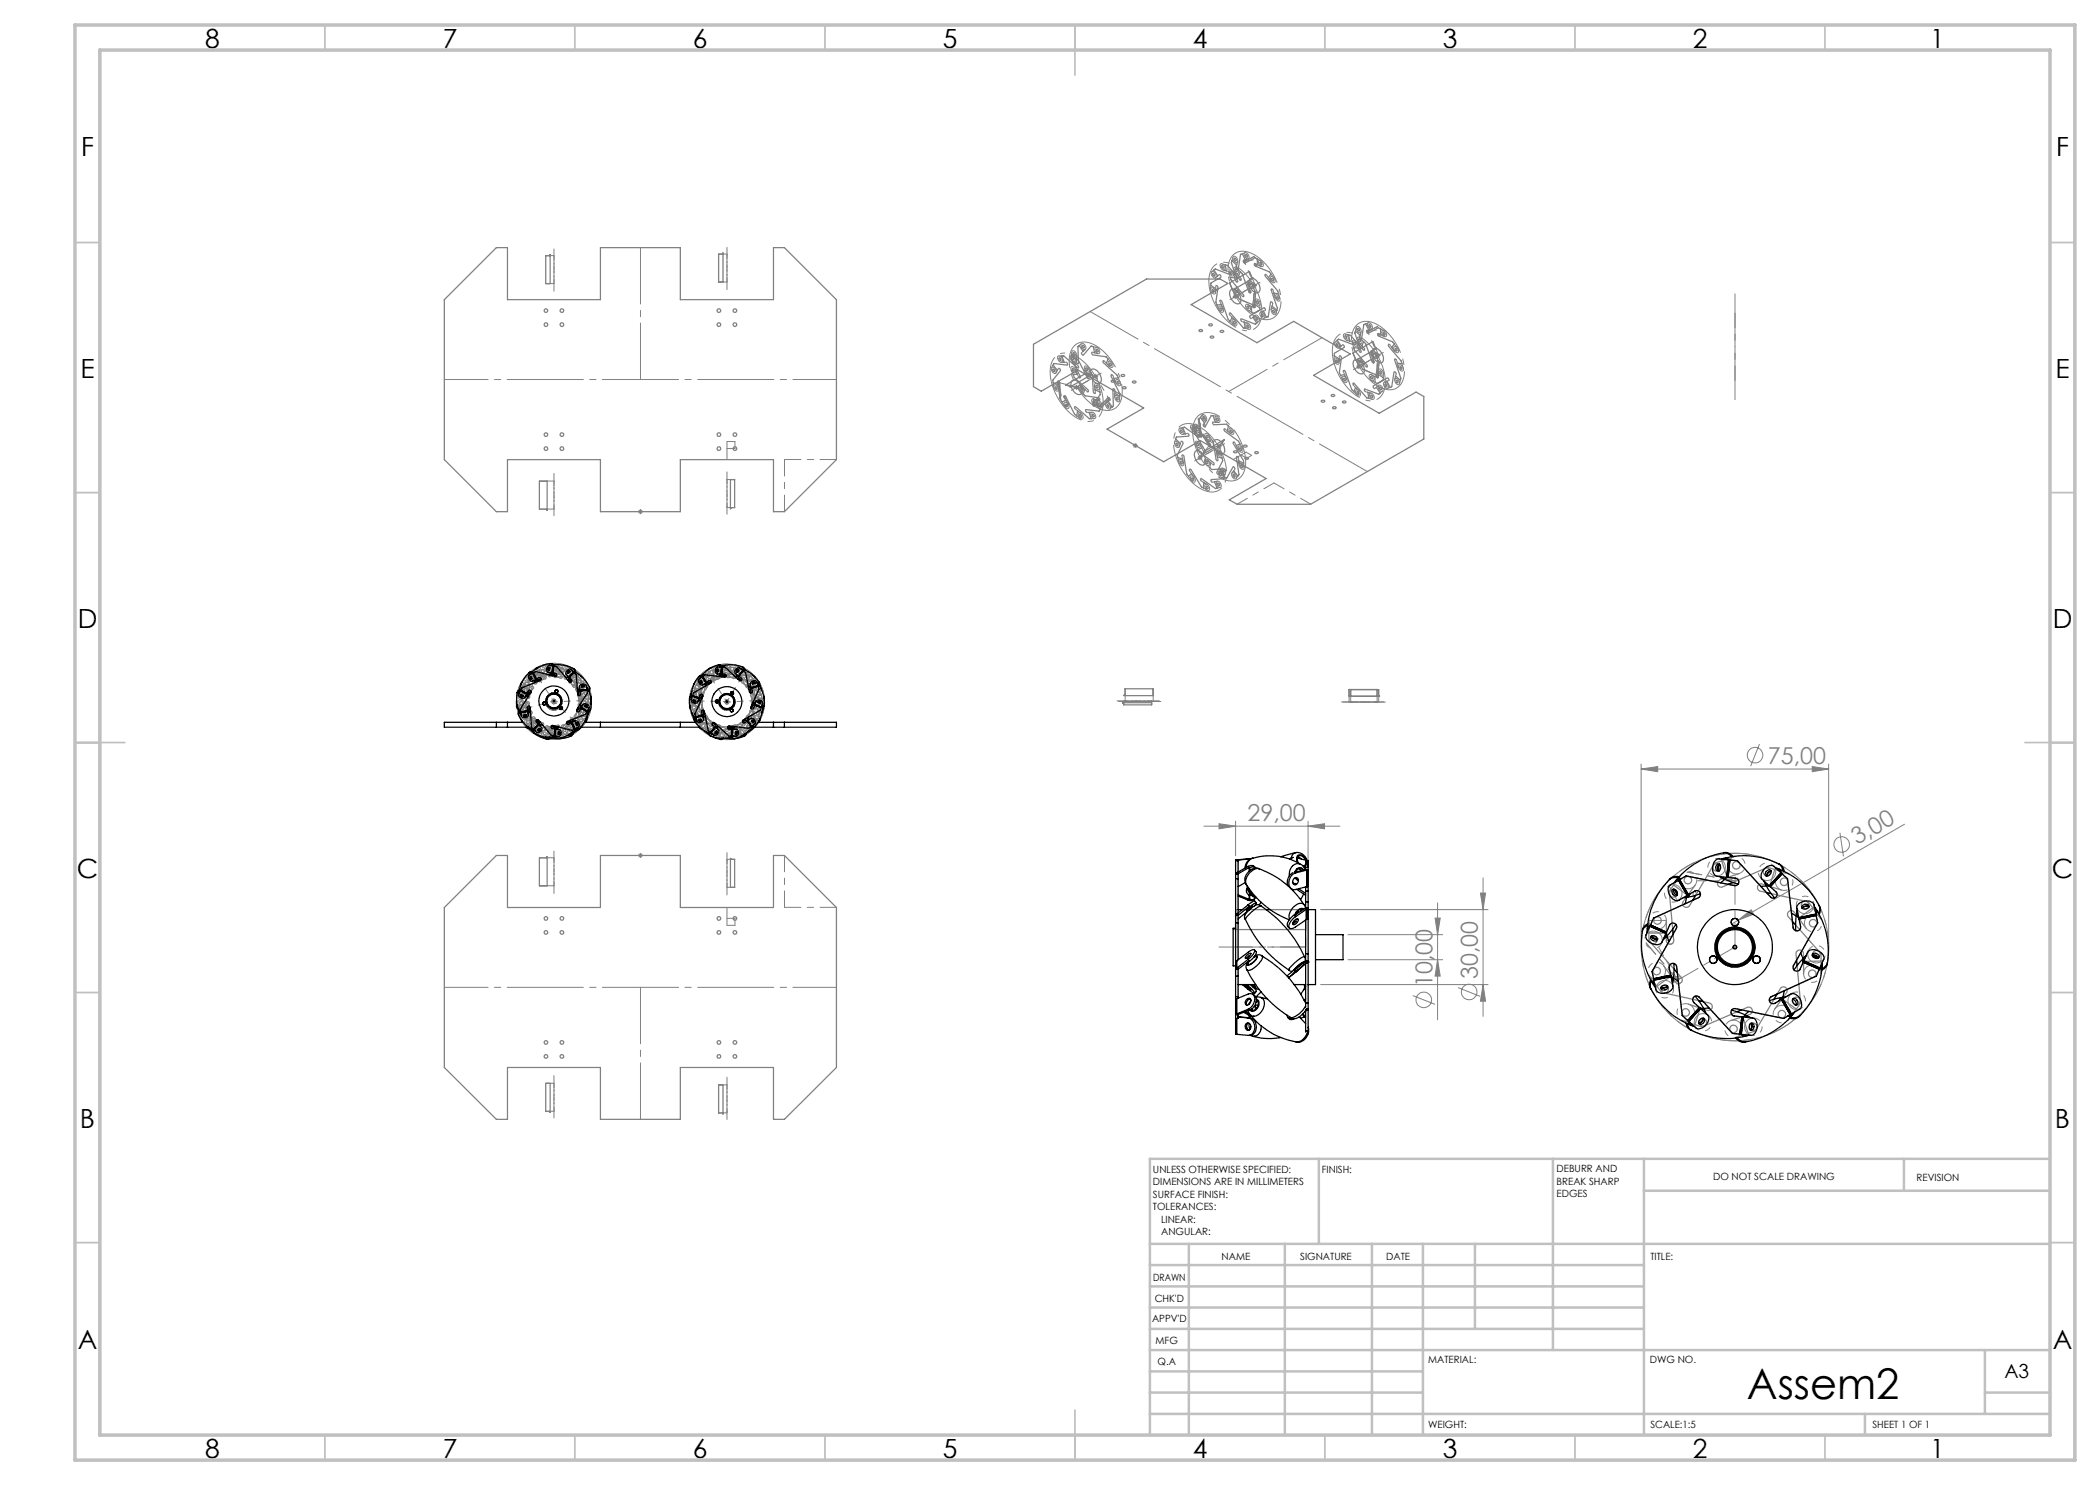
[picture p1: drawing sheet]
<svg xmlns="http://www.w3.org/2000/svg" width="420mm" height="297mm" viewBox="0 0 420 297" stroke-linecap="round" stroke-linejoin="round" font-family="sans-serif">
<defs><g id="words">
<text font-size="8.5" x="349.4" y="279.7">Assem2</text>
<g font-size="5.3">
<text x="41" y="9.5">8</text>
<text x="88.5" y="9.5">7</text>
<text x="138.5" y="9.5">6</text>
<text x="188.5" y="9.5">5</text>
<text x="238.5" y="9.5">4</text>
<text x="288.5" y="9.5">3</text>
<text x="338.5" y="9.5">2</text>
<text x="386" y="9.5">1</text>
<text x="16.2" y="31.3">F</text>
<text x="411.2" y="31.3">F</text>
<text x="16.1" y="75.5">E</text>
<text x="411.1" y="75.5">E</text>
<text x="15.5" y="125.5">D</text>
<text x="410.5" y="125.5">D</text>
<text x="15.4" y="175.5">C</text>
<text x="410.4" y="175.5">C</text>
<text x="16" y="225.5">B</text>
<text x="411" y="225.5">B</text>
<text x="15.5" y="269.8">A</text>
<text x="410.5" y="269.8">A</text>
<text x="41" y="291.5">8</text>
<text x="88.5" y="291.5">7</text>
<text x="138.5" y="291.5">6</text>
<text x="188.5" y="291.5">5</text>
<text x="238.5" y="291.5">4</text>
<text x="288.5" y="291.5">3</text>
<text x="338.5" y="291.5">2</text>
<text x="386" y="291.5">1</text>
</g>
<g font-size="4.7" fill="#808080">
<text x="353.6" y="152.7">75,00</text>
<text x="249.5" y="164.2">29,00</text>
<text x="371.4" y="169.1" transform="rotate(-30 371.4 169.1)">3,00</text>
<text x="286.5" y="197.4" transform="rotate(-90 286.5 197.4)">10,00</text>
<text x="295.6" y="195.8" transform="rotate(-90 295.6 195.8)">30,00</text>
</g>
<text font-size="3.9" x="400.9" y="275.5">A3</text>
<g font-size="2">
<text x="230.6" y="234.6">UNLESS OTHERWISE SPECIFIED:</text>
<text x="230.6" y="237.1">DIMENSIONS ARE IN MILLIMETERS</text>
<text x="230.6" y="239.6">SURFACE FINISH:</text>
<text x="264.4" y="234.6">FINISH:</text>
<text x="311.3" y="234.5">DEBURR AND</text>
<text x="311.3" y="237">BREAK SHARP</text>
<text x="311.3" y="239.5">EDGES</text>
<text x="342.6" y="236">DO NOT SCALE DRAWING</text>
<text x="383.3" y="236.2">REVISION</text>
<text x="230.6" y="242.1">TOLERANCES:</text>
<text x="232.2" y="244.6">LINEAR:</text>
<text x="232.2" y="247.1">ANGULAR:</text>
<text x="244.3" y="252">NAME</text>
<text x="260" y="251.9">SIGNATURE</text>
<text x="277.2" y="251.9">DATE</text>
<text x="330.1" y="251.9">TITLE:</text>
<text x="230.6" y="256.1">DRAWN</text>
<text x="230.9" y="260.3">CHK'D</text>
<text x="230.4" y="264.4">APPV'D</text>
<text x="231.1" y="268.8">MFG</text>
<text x="231.5" y="273">Q.A</text>
<text x="285.6" y="272.5">MATERIAL:</text>
<text x="330" y="272.5">DWG NO.</text>
<text x="285.6" y="285.5">WEIGHT:</text>
<text x="330.1" y="285.6">SCALE:1:5</text>
<text x="374.5" y="285.6">SHEET 1 OF 1</text>
</g>
</g></defs>
<g fill="none" stroke="#808080" stroke-width=".2">
<path d="M109.1 56.7h.9M143.7 56.4h.9M242.1 57.1v.8M242.8 54l-.5 .4M243.2 57.3l-.1 .4M243.8 55l-.2 .2M244.4 52.8l.6 .1M245.3 54.2l.4 .1M245.8 54.5l.2 1M245.9 56.6l.6 1.4M246.6 59.3h.9M246.6 51.5l-.2 .6"/>
<path d="M246.7 58.9l.7 .8M246.9 58.6l.6 .8M247 55.6l.1 .5M247.1 58.8v1M247.3 53l-.1 .4M247.4 58.9l-.7 .8M247.4 53.7l.7 .6M247.7 55.2l.4 .4M248.1 58.7l.3 .5M249 50.5l-.5 .3M249.1 52l-.4 .1M250.4 57.1h1"/>
<path d="M250.5 56.8l.7 .7M250.7 57.6l-.8 .1M250.9 56.6v1M251.2 56.8l-.7 .7M251.4 51.8l.1 1.1M253.3 55l.4 .5M254.2 54.8l.6 .8M254.6 58.1l.2 .5M255.7 58.8l.3 .9M210.6 73l-.3 .6M210.6 76.5l.1 .9M211.5 76.4l.1 .5"/>
<path d="M211.7 73.7l-.2 .3M211.8 71.2h.6M212.8 72.5h.4M214.2 74l.4 1M214.3 70.5v.8M214.6 71.2l.7 .6M214.8 77.5h1M214.9 77.1l.8 .7M215.1 72.8l.4 .3M215.3 77v1M215.3 71.9v.5M215.4 74.8l.3 .5"/>
<path d="M215.7 77.1l-.8 .7M216 78.1l.6 .6M216.3 68.7l-.5 .4M216.6 70.3l-.2 .2M217 77.9l.4 .4M217.1 74.7l1.1 .3M217.5 74.9l.3 .5M217.7 73.6l.5 .9M218.5 70.4l.4 .2M218.6 75.3h1M218.7 69.3l.6 .2M218.8 74.9l.7 .7"/>
<path d="M219 78l.1 .5M219.1 74.8v1M219.4 80l.2 1.2M219.5 74.9l-.7 .7M219.9 77.5l.1 .9M220.9 72.2l.4 .4M221.6 71.8l.7 .7M222.6 75.2l.2 .5M223 78.1v.5M223.7 75.6l.3 .9M223.9 79.3v.7M243.4 61l.4 .9"/>
<path d="M244 60.3l.2 .6M246 63l.4 .5M246 64.3l.7 .7M248.4 64.3l.4 .1M249.1 65.7l.7 .2M249.6 62.1l.7 .3M250.3 61.3l.4 .2M250.6 63.5l-.3 .2M251 60.9v.5M251.8 64.2l-.4 .4M252 60.7v.9M253 62.1l-.3 .1"/>
<path d="M253.3 63.5l-.5 .2M254.5 60.8l-.1 .4M255.4 62.1l-.2 .7M266.8 71.2v.7M267.4 68l-.4 .4M267.9 71.3l-.1 .5M268.1 75.1l.4 .9M268.5 69l-.3 .2M268.7 74.4l.2 .5M269 66.8l.7 .2M270 68.2l.4 .1M270.5 68.6l.2 .9"/>
<path d="M270.6 70.6l.6 1.5M270.7 77.1l.4 .4M270.8 78.3l.6 .7M271.3 73.3h.9M271.3 65.5l-.2 .7M271.4 73l.7 .7M271.7 69.6l.1 .6M271.7 72.7l.6 .7M271.7 72.8v1M272 67.1l-.1 .3M272.1 67.7l.6 .6M272.1 73l-.7 .7"/>
<path d="M272.4 69.2l.4 .4M272.8 72.8l.4 .5M273.1 78.3l.4 .2M273.6 64.6l-.5 .2M273.8 66l-.4 .1M273.8 79.7l.7 .2M274.3 76.1l.7 .4M275 75.3l.4 .2M275.1 71.1h1M275.2 70.8l.7 .7M275.3 77.5l-.3 .2M275.4 71.6l-.8 .2"/>
<path d="M275.6 70.6v1M275.7 74.9l-.1 .5M275.9 70.8l-.7 .7M276.1 65.8l.1 1.2M276.5 78.2l-.5 .4M276.7 74.8l-.1 .7M277.7 76.1l-.3 .1M278 69l.3 .5M278 77.5l-.5 .2M278.9 68.8l.6 .8M279.2 74.8l-.1 .4M279.3 72.1l.2 .5"/>
<path d="M280.1 76.1l-.2 .7M280.4 72.7l.3 1M107.9 96.2h1.5M146.1 95.9h.8M213.1 80l-.7 .4M215.1 81.8l.4 .4M215.3 83.2l.7 .5M217.4 82.5h.4M218.2 83.7h.7M219.1 80.9l-.2 .3M220.3 81.4l-.3 .5M221.9 80l-.2 .3"/>
<path d="M222.4 81.4l-.4 .4M226.6 89.1h.9M226.7 88.8l.7 .7M227 88.6v1M227.4 88.8l-.7 .7M235.1 87.8l-.2 .6M235.6 91.5l.2 .9M236.2 88.3l-.1 .4M236.4 91.2l.1 .6M236.5 85.5l-.5 .2M237.5 86.7l-.4 .1M237.7 95.3l.6 .8"/>
<path d="M237.9 94.2l.4 .5M238.8 85.3l.1 .8M239.1 89l.5 .9M239.3 85.5v1.1M239.5 91.6h1M239.6 91.2l.7 .7M239.9 86.6v.5M240 91.1v1M240.1 83.5l.8 1.1M240.3 96.2l.4 .3M240.3 91.2l-.7 .7M240.3 89.6l.3 .5"/>
<path d="M240.7 97.6l.7 .4M241.3 93l.6 .6M241.7 88.4l.3 .5M241.7 87l.6 .9M242.1 92.6l.5 .3M242.6 83.1l.7 .1M242.6 84.4l.4 .1M242.9 96.4h-.4M243.3 89.4h1M243.5 89l.7 .7M243.5 91.4l.1 .5M243.8 88.9v1"/>
<path d="M243.9 94.4l-.1 .4M244 97.5l-.5 .1M244.2 89l-.7 .7M244.2 90.7l.2 .9M244.3 95.5l.7 .1M244.6 94.3h.4M244.9 87.9l-.6 .8M245 85.8l.5 .4M245.1 94.7l-.2 .7M245.7 85.2l.7 .6M246.9 93.9l-.2 .3M247 88.6l.3 .5"/>
<path d="M247.6 95.2l-.4 .5M247.7 91.6l.1 .6M248 88.8l.5 .9M248.7 92.6l.1 .9M127.6 102.3h1M127.7 102l.7 .7M128.1 101.8v1M128.4 102l-.7 .7M104 137.7v1M104.1 138.1l-.4 .9M104.7 136.6l-.3 .9M104.7 136.9l-.6 .8"/>
<path d="M105.3 138.8v.6M105.7 138.2l-.3 .5M105.8 137.9l-.2 .6M106.2 137.3l-.4 .5M106.6 134.6l-.8 .4M106.8 134.2l-.7 .8M107.2 135.9l-.3 .4M107.8 135.5l-.5 .3M107.9 134l-.9 .3M108.1 133.7l-.7 .6M108.2 135.4l-.5 .4M108.9 135.3l-.6 .1"/>
<path d="M109.7 133.1l1 .1M110.4 139.8l.7 .7M110.5 134.6l-.6 .2M110.5 134.6l.6 .1M110.8 139.7v1.2M111.1 133l-1 .2M111.1 139.8l-.7 .7M111.3 133.2l.9 .4M111.6 133.5l.1 1.4M111.7 134.9l.6 .2M113.2 135.3l.6 .2M113.8 135.5l.5 .4"/>
<path d="M114.1 133.8l.7 .7M114.2 136.1l.5 .3M114.3 134.2l.9 .3M115.5 135.3l.8 .5M115.7 137.7l.3 .4M116 135.7l-1.2 .8M116 138.2l.1 .6M116.1 139l.2 .5M116.3 139.6v.6M117.2 137.4l.5 .8M117.3 137l.1 1M117.6 139l.4 .9"/>
<path d="M117.8 138.7l-.1 1M138.3 138.8l.1 1M138.5 139.1l-.3 1M139.3 136.6l-.3 1M139.3 137l-.6 .8M139.8 139.7l.1 .6M140 139l-.2 .6M140.1 135.8l1.2 .7M140.4 137.9l-.2 .6M140.5 135.3l-.8 .6M140.8 137.4l-.4 .5M141.8 136.1l-.5 .4"/>
<path d="M142.5 134.1l-1 .2M142.7 133.7l-.8 .7M142.8 135.5l-.5 .4M143.4 135.3l-.6 .1M144.3 134.8l-.6 .3M144.4 133.4v1.4M144.6 133.1l-.9 .4M145 140l.7 .7M145.4 139.8v1.1M145.7 140l-.7 .7M145.8 133.2l1 .4M146.1 133.5l.1 1.4"/>
<path d="M146.3 134.9l.5 .2M147.1 135.1l.6 .1M147.8 135.3l.5 .3M147.8 133.6l.8 .6M148 133.9l1 .2M148.8 136.1l.5 .4M149.9 137.1l.3 .5M150.1 135.3l.8 .5M150.3 137.7l.2 .5M150.5 135.7l-1.1 .8M150.7 139l.2 .5M150.9 139.6v.6"/>
<path d="M151.3 136.7l.7 .7M151.3 136.3l.3 .9M152.2 139l.4 .9M152.4 138.7l-.1 1M230.6 137.8v1.3M269.8 137.9v1.3M270.1 137.9v1.4M103.6 140.9l.3 .9M103.8 141.1v1M103.9 142.2l.5 .8M104.1 142.4l.2 1M105.2 141.3l.2 .5"/>
<path d="M105.2 145l.9 .6M105.3 140.6l-.1 .6M105.4 141.6l.2 .6M105.6 142.2l.3 .5M105.6 145.1l.6 .8M106.3 145.9l1 .3M106.5 143.8l.3 .5M106.8 144.4l.5 .3M107.7 144.9l-1 1M107.8 144.9l.5 .2M109.3 145.7l.6 .2M109.3 147.2l1 .4"/>
<path d="M110 147.4h-1M110.3 140.4h1M110.3 140.2h1M110.4 140l.7 .8M110.5 145.7l.6 .1M110.5 145.9h-.6M110.8 147.2l1 .1M111.1 145.8l.4 1.3M111.1 140l-.7 .8M113.3 145.4l-.6 .2M113.8 145l-.5 .4M114.2 146.5l-.7 .6"/>
<path d="M114.3 144.6l-.6 .2M114.6 146.5l-1 .3M114.7 144l-.4 .5M115.4 145.4l-.6 .8M115.7 143l-.3 .5M115.8 145.3l-.9 .5M115.9 142.3l-.1 .6M116.2 141.7l-.3 .5M116.2 141v.6M117.1 143.3l-.2 .9M117.5 143.1l-.7 .8M117.6 141.7l-.1 1"/>
<path d="M117.9 141.4l-.5 .9M138.2 140.9l.3 1M138.4 141.2v1M138.8 143.2l.7 .8M139.1 143.4l.3 1M139.8 141.4l.3 .5M139.8 145.1l.9 .5M139.9 140.7l-.1 .6M140.2 145.1l.6 .9M140.3 142.4l.2 .6M140.5 143l.4 .5M141.1 143.9l.3 .5"/>
<path d="M141.5 144.4l.5 .3M141.7 146.5l1 .3M142.1 146.5l.8 .6M142.5 145l.5 .4M143.1 145.4l.5 .2M143.9 145.8l.6 .2M144 147.3l.9 .3M144.6 147.4h-1M144.9 140.4h1M144.9 140.3h1M145 140.1l.7 .7M145.1 145.9l-.5 .1"/>
<path d="M145.7 140.1l-.7 .7M145.8 145.8h.6M146.4 147.2h1M147 147.1l-.9 .4M147 145.6l-.5 .2M147.9 145.4l-.6 .2M148.4 145l-.4 .4M148.8 146.5l-.7 .6M149.2 146.5l-.9 .3M149.4 144.2l-.5 .3M149.8 143.6l-.3 .5M150.4 143l-.4 .5"/>
<path d="M150.5 142.3l-.1 .6M150.7 144.8l-.5 .9M150.9 140.4l.1 .6M150.9 141l-.2 .6M151.1 144.7l-.9 .6M151.7 143.3l-.2 .9M152.1 143.1l-.7 .8M152.3 140.9l.1 .9M152.6 140.6l-.3 .9M230.3 140.5v.5M328.2 153.8l3.3-.5v1zM328.2 152.8v35.6"/>
<path d="M328.2 153.8h37.5M351.9 148.8l-1.8 4.4M362.4 153.3l3.3 .5-3.3 .5zM365.7 152.8v35.6M107.9 177.2h1.5M127.6 171.1h1M127.7 170.7l.7 .7M128.1 170.6v1M128.4 170.7l-.7 .7M146.1 177.5h.8M240.8 165.2h27.2M243.8 164.7l3.3 .5-3.3 .6z"/>
<path d="M247.1 164.2v7M261.6 165.2l3.3-.5v1.1zM261.6 164.2v8.3M296.1 178.6h1l-.5 3.3zM296.6 175.6v27.7M335.9 175.9l1.8 3.1M336.2 175l-1.5 2M337.5 179.1l-.8 1.2M343.5 171.7l2.5 .3M345.4 175.5l-1.4 .5M345.6 175.5l1.5 .1M346.7 171.4l-2.4 .8"/>
<path d="M352.5 176.8l1.4 .5M354 177.3l1.2 1.1M354.5 173.1l1.9 1.7M355 173.9l2.4 .8M368 166.5l.7 4.8M380.9 164.8l-33.3 19.2M261.1 181.9v4M264.1 181.9h33.5M264.1 196.9h33.5M269.6 186.9h18.9M269.6 191.9h18.9M282.5 199.1l4.5 1.8"/>
<path d="M287 183.6h1l-.5 3.3zM287.5 191.9l.5 3.3h-1zM287.5 180.6v23.4M291.6 197.5l4.5 1.8M296.6 196.9l.5 3.3h-1zM329.8 186.6h3.5M329.9 195.3l1.5 2M330.1 185l-1 2.3M330.7 195.8l.5 2.4M333.8 193.6l.4 1.4M333.9 185.1l-.6 1.3M334.2 195.2l.9 1.2"/>
<path d="M346.5 189.4h1M346.6 189.1l.7 .7M347 188.9v1M347.3 189.1l-.7 .7M347.6 184l2.6-2 .5 .8zM347.6 184l-1.3 .8M356.3 199.9l-1.3 .8M357.3 198.6l-.9 1.2M358.8 182.5l.9 1.2M359.8 183.8l.3 1.5M360.6 192.4l-.6 1.4M360.7 190.7v1.6"/>
<path d="M362.5 181.6l1.5 2M362.7 180.7l.5 2.4M364.2 192.2v2.5M364.9 191.6l-1 2.2M109.1 216.7h.9M143.7 217h.9M336.6 204.1l2.4 .8M337.5 204.1l1.9 1.7M338.8 200.5l1.1 1M340 201.6l1.5 .5M346.9 203.2l1.5 .2M348 206.8l2.4 .3"/>
<path d="M349.6 206.7l-2.4 .8M350 202.9l-1.5 .4M359.3 201.8l-1.5 2.1M360.2 201.7l-2.2 1.2"/>
<circle cx="351" cy="151" r="1.56"/>
<circle cx="368.3" cy="168.9" r="1.55"/>
<circle cx="284.8" cy="200" r="1.55"/>
<circle cx="293.8" cy="198.4" r="1.55"/>
</g>
<g fill="none" stroke="#808080" stroke-width=".25">
<path d="M99.3 49.5h2.2v10.4h18.6v-10.4h16v10.4h18.6v-10.4h2.2l10.4 10.4v32l-10.4 10.4h-2.2v-10.4h-18.6v10.4h-16v-10.4h-18.6v10.4h-2.2l-10.4-10.4v-32zM109.1 51.1h.9v-.2v5.8h-.9zM143.7 50.8h.9v-.2v5.8h-.9zM242.4 58a.25 .25 0 0 1 .4 .1 .25 .25 0 0 1-.2 .4zM242.5 54.7h.2a.24 .24 0 0 1 .3 .3 .24 .24 0 0 1-.3 .2 .24 .24 0 0 1-.2-.3zM243.2 57.3a.21 .21 0 0 1 .2-.2 .21 .21 0 0 1 .2 .3l-.4 3.1 .2 .5 .8-.1 .4 .9M243.8 55l.4 .1v.4l-2 1.1-.1 .5 1 .6v.8M244.3 53.2h.2l.2 .5-.4-.2zM244.6 54l.7 .2-.3-1.3 .5 .2 2.5 2.8a.16 .16 0 0 0 .2 .1 .16 .16 0 0 0 0-.2l-.1-.2M245.7 54.3l.3 .3-.1 .3-2.8-1.1-.3 .2 .8 1.2-.5 .4M245.9 56.6l4-2.3 .5 1.4h.2l-4.1 2.3zM246.1 54.4a.25 .25 0 0 1 .3 .1 .25 .25 0 0 1-.1 .4l-.2-.3z"/>
<path d="M246.1 58.1l.1-.1a1.36 1.36 0 0 1 1.7 1l.2 .7a.78 .78 0 0 1-.2 1 .78 .78 0 0 1-1.1-.2 2.08 2.08 0 0 1-.7-2.4zM246.7 54.7l.3 .9-1-.1 .2 .5 2.5 2.9v.4l-.3-.1M246.8 51.7a.26 .26 0 0 1 .4 .1 .26 .26 0 0 1-.1 .4zM247 58.1a.26 .26 0 0 1 .4 .1 .26 .26 0 0 1-.1 .3l-.2-.1zM247.1 54.5l.6 .7 .4-.9 .4 .4 1.3 3.8a.18 .18 0 0 0 .3 0 .18 .18 0 0 0 0-.2l-.6-1.5M247.1 53.8a.26 .26 0 0 1 .3 .2 .26 .26 0 0 1-.2 .3zM247.5 58l.6 .7-.6 .7 .4 .5 2.8 1.1 .2 .3-.2 .2M247.5 52.3l-.2 .7-.9-.9-.1 .5 1.2 3.8h-.2l-.2-.3M248.7 52.1v.3l.3 .3 2-1.2 1.1 .6M249.1 50.9l.4 .2a.2 .2 0 0 1 0 .3 .2 .2 0 0 1-.3-.1zM249.6 51.8l-.5 .2-.6-1.2-.4 .1-.5 3-.3-.1-.1-.4M249.8 56.5a.26 .26 0 0 1 .3 .2 .26 .26 0 0 1-.2 .3z"/>
<path d="M249.9 55.8l.1-.1a1.73 1.73 0 0 1 2 1.7 .81 .81 0 0 1-.3 1.1 .81 .81 0 0 1-1.2-.3 2.06 2.06 0 0 1-.6-2.4zM250.3 56.7l.7 1.5-.5 3 .3 .3 .2-.1M252 52.5a.26 .26 0 0 1 .3 .1 .26 .26 0 0 1-.1 .4zM252.2 53.3l-1.1-.6a.25 .25 0 0 0-.3 .3 .25 .25 0 0 0 .3 .2l2.8 1.2 .3 .4-.5 .7 .5 .8M253.3 55l-.3-.1 .1 .4 2.5 2.9 .1 .6-.9-.2 .3 .9M254.4 55.7a.26 .26 0 0 1 .3 .1 .26 .26 0 0 1-.2 .4zM254.6 58.1l-.1-.2a.16 .16 0 0 0-.2-.1 .16 .16 0 0 0-.1 .2l1.3 3.7-.1 .4-1-.9-.2 .7M255.3 59.4a.25 .25 0 0 1 .4 .1 .25 .25 0 0 1-.2 .4zM206.7 68.9l22.6-13.1h14.7l1.6 .9-7.4 4.2 13.2 7.6 7.3-4.2 11.4 6.5-7.4 4.3 13.1 7.6 7.4-4.3 1.6 .9v8.5l-22.7 13.1h-14.7l-1.5-.9 7.3-4.3-13.1-7.6-7.4 4.3-11.3-6.6 7.3-4.2-13.1-7.6-7.4 4.2-1.5-.9zM210.6 73.8l.3 .3a.16 .16 0 0 1 0 .2 .16 .16 0 0 1-.3 0l-.1-.3zM211 77.4a.26 .26 0 0 1 .4 .1 .26 .26 0 0 1-.1 .4zM211.5 76.4l.2-.2 .2 .3 .2 3.4 .8 1.4"/>
<path d="M211.7 73.7l.3 .1 .1 .3-1.5 1.9v.5l1 .4 .1 .9M211.8 71.6h.3a.25 .25 0 0 1 .1 .4 .25 .25 0 0 1-.3 .1 .25 .25 0 0 1-.1-.3zM212.2 72.5h.6l-.4-1.3h.4l2.7 2.4h.2l-.2-.5M213.1 77l4-2.3 1.1 .3-4.1 2.4zM213.2 72.5l.2 .1 .1 .4-2.7-.3-.2 .3 .9 1-.3 .6M214.3 71.5h.3a.25 .25 0 0 1 .2 .4 .25 .25 0 0 1-.4 .1 .25 .25 0 0 1-.1-.4zM214.4 72.2l.7 .6 .2-1 .4 .3 1.9 3.6a.15 .15 0 0 0 .2 0 .15 .15 0 0 0 0-.2v-.1M214.4 76.1a1.42 1.42 0 0 1 1.8 1l.2 .7a.81 .81 0 0 1-.4 1.1 .81 .81 0 0 1-1.1-.4 1.92 1.92 0 0 1-.5-2.4zM214.5 73.7a.24 .24 0 0 1 .3 .2 .24 .24 0 0 1-.2 .3l-.2-.3zM214.7 70.6h.2a.25 .25 0 0 1 .2 .3 .25 .25 0 0 1-.3 .2 .25 .25 0 0 1-.2-.4zM215.1 73.9l.3 .9-.8 .2 .2 .5 2.8 2.5 .1 .3h-.3M215.3 71.1v.8l-1-.6v.5l1.7 3.5a.16 .16 0 0 1 0 .3 .16 .16 0 0 1-.2-.1l-.1-.2"/>
<path d="M216 77.4a.25 .25 0 0 1 .3 .2 .25 .25 0 0 1-.2 .3zM216.3 77.2l.7 .7-.4 .8 .4 .5 2.7 .3 .2 .5-1.2-.2M216.4 70.5v.4l.3 .1 1.5-1.8 .5 .1 .2 1.3 .7 .1M216.5 69.1a.25 .25 0 0 1 .3 .1 .25 .25 0 0 1-.1 .4zM217 74l.5 .9 .7-.4 .3 .5 .2 3.3 .2 .4 .2-.2M217.1 69.9l-.5 .4-.8-1.2-.2 .3 .1 3.3h-.2l-.2-.3M217.1 73.6a.25 .25 0 0 1 .4 .1 .25 .25 0 0 1-.2 .4zM218.2 74a1.33 1.33 0 0 1 1.8 .9l.2 .5a.84 .84 0 0 1-.2 1.2 .84 .84 0 0 1-1.2-.3 2 2 0 0 1-.6-2.3zM218.5 70.4l-.2 .3 .2 .3 2.7 .4 .4 .4-.3 .8 .6 .7M218.9 77.1l.1 .9 1 .4 .1 .5-1.6 1.9 .3 .4h.1M219.3 77l.3 .4a.25 .25 0 0 1-.4 0 .25 .25 0 0 1 .1-.4zM219.3 69.9h.2a.25 .25 0 0 1 .2 .3 .25 .25 0 0 1-.3 .2 .25 .25 0 0 1-.1-.3z"/>
<path d="M220.9 72.2h-.1a.21 .21 0 0 0-.2 .2 .21 .21 0 0 0 .1 .2l2.7 2.4 .3 .6-.9 .1 .4 .9M221.9 72.7a.26 .26 0 0 1 .4 .1 .26 .26 0 0 1-.2 .3zM222.2 76.2l.5-.1a.22 .22 0 0 1 .3 .2 .22 .22 0 0 1-.4 .1h-.2zM222.6 75.2l-.1-.2a.17 .17 0 0 0-.3 0 .17 .17 0 0 0 0 .2l1.8 3.6-.1 .5-.9-.7-.1 .8M223 78.1l-.1-.2a.16 .16 0 0 0-.2-.2 .16 .16 0 0 0-.1 .2l.1 3.3-.3 .2-.7-1.1-.5 .3M223.2 79.5a.27 .27 0 0 1 .4 .1 .27 .27 0 0 1-.2 .4zM224.2 75l.3-.1a.28 .28 0 0 1 .4 0 .28 .28 0 0 1-.1 .4 .28 .28 0 0 1-.4 0zM224.5 77.5l.3-.1a.28 .28 0 0 1 .4 0 .28 .28 0 0 1-.1 .4 .28 .28 0 0 1-.4-.1l-.2-.1zM226.6 76.2h.2a.27 .27 0 0 1 .3 .1 .27 .27 0 0 1 0 .3 .27 .27 0 0 1-.4 0 .19 .19 0 0 1-.2-.1 .19 .19 0 0 1 .1-.3zM239.9 66l.3-.1a.22 .22 0 0 1 .3 .3 .22 .22 0 0 1-.4 .1l-.2-.1zM241.8 64.9l.2-.1a.27 .27 0 0 1 .4 0 .27 .27 0 0 1 0 .4 .27 .27 0 0 1-.4 0l-.2-.1zM242.2 67.2h.1a.27 .27 0 0 1 .4 0 .27 .27 0 0 1 0 .4 .27 .27 0 0 1-.4 0l-.3-.1z"/>
<path d="M244 61.6l.4 .2v.3l-.3-.1zM244 60.3v-.3l.4 .3 1.2 3.6 .4 .4 .4-.8 .7 .6M244 66.2l.2-.1a.28 .28 0 0 1 .4 0 .28 .28 0 0 1 0 .4 .28 .28 0 0 1-.4 0zM246 63l-.1-.4h.2l2.6 3 .4 .1-.3-1.3 .7 .2M246.7 64.3a.26 .26 0 0 1 .3 .1 .26 .26 0 0 1-.1 .4zM249.4 61.3a.25 .25 0 0 1 .4 .1 .25 .25 0 0 1-.2 .3zM249.4 65a.26 .26 0 0 1 .4 .2 .26 .26 0 0 1-.2 .3zM249.6 60.9l.7 .4v1.1l.5 .3 2-1.1 .3 .2-.1 .3M251 60.1v.8l1 .7v.4l-2 1.2v.4l.3 .1M251 63.1l-.4 .4 .8 1.1-.3 .2-2.8-1a.27 .27 0 0 0-.2 .3 .27 .27 0 0 0 .3 .2M251.2 63.5a.25 .25 0 0 1 .4 .1 .25 .25 0 0 1-.2 .3zM251.4 60.2h.1l.2 .2a.18 .18 0 0 1-.1 .3 .18 .18 0 0 1-.2-.1z"/>
<path d="M252.2 62.8a.26 .26 0 0 1 .4 .1 .26 .26 0 0 1-.1 .4l-.2-.2zM254.5 62.1a.26 .26 0 0 1 .4 .1 .26 .26 0 0 1-.2 .4zM254.5 60.8l-.1-.3-.2-.1-.6 3-.3 .1-.6-1.3-.6 .2M266.3 79l.2-.1a.29 .29 0 0 1 .4 0 .29 .29 0 0 1 0 .4 .29 .29 0 0 1-.4 0l-.3-.1zM267.1 72.1a.27 .27 0 0 1 .3 .1 .27 .27 0 0 1 0 .3zM267.2 68.8h.3l.1 .4-.3-.1zM267.9 71.3a.21 .21 0 0 1 .2-.1 .21 .21 0 0 1 .2 .2l-.4 3.1 .2 .6 .8-.2 .4 .9M268.5 69l.3 .1 .1 .4-2 1.2-.1 .5 1 .6v.8M268.7 75.7a.25 .25 0 0 1 .3 .1 .25 .25 0 0 1-.1 .4zM268.7 74.4v-.1a.2 .2 0 0 1 .2-.2 .2 .2 0 0 1 .2 .2l1.3 3.7 .4 .3 .3-.8 .7 .7M269 67.2h.2a.25 .25 0 0 1 .2 .3 .25 .25 0 0 1-.3 .2 .25 .25 0 0 1-.1-.4zM269.3 68l.7 .2-.3-1.2 .4 .1 2.6 2.9a.21 .21 0 0 0 .2-.2 .21 .21 0 0 0-.1-.2"/>
<path d="M270.4 68.3l.2 .2a.19 .19 0 0 1 .1 .2 .19 .19 0 0 1-.2 .2l-2.8-1.1-.3 .2 .8 1.2-.4 .4M270.6 70.6l4-2.3 .5 1.4 .2-.1v.1l-4.1 2.4zM270.7 77.1v-.5l.1 .1 2.6 2.9 .4 .1-.3-1.2 .7 .1M270.8 68.4a.27 .27 0 0 1 .3 .2 .27 .27 0 0 1-.1 .3zM270.8 72.1l.1-.1a1.52 1.52 0 0 1 1.9 1.3v.4a.78 .78 0 0 1-.2 1 .78 .78 0 0 1-1.1-.2 2.01 2.01 0 0 1-.7-2.4zM271.4 68.7l.3 .9-1-.1 .2 .6 2.5 3a.17 .17 0 0 1 .1 .2 .17 .17 0 0 1-.2 .1l-.1-.1M271.5 78.3l.2 .1a.25 .25 0 0 1 .2 .3 .25 .25 0 0 1-.4 .2 .25 .25 0 0 1-.1-.4zM271.6 65.7l.3 .1v.4l-.3-.1zM271.7 68.5l.7 .7 .3-.9 .4 .4 1.5 3.8a.16 .16 0 0 0 .2 0 .16 .16 0 0 0 0-.2l-.6-1.5M271.7 67.8a.26 .26 0 0 1 .4 .2 .26 .26 0 0 1-.2 .3zM271.7 72.1a.25 .25 0 0 1 .4 .1 .25 .25 0 0 1-.2 .4zM272.2 66.4l-.2 .7-.9-.9-.1 .4 1.2 3.7a.23 .23 0 0 1-.3 .2 .23 .23 0 0 1-.1-.3"/>
<path d="M272.2 72l.6 .8-.5 .6 .3 .5 2.8 1.2 .2 .4h-.2M273.4 66.1v.4l.3 .2 2-1.2 1.1 .6M273.8 64.9a.26 .26 0 0 1 .4 .2 .26 .26 0 0 1-.3 .3zM274.1 75.3h.3a.25 .25 0 0 1 .2 .3 .25 .25 0 0 1-.3 .2 .25 .25 0 0 1-.2-.3zM274.1 79.1a.25 .25 0 0 1 .4 .1 .25 .25 0 0 1-.1 .3zM274.3 65.8l-.5 .2-.7-1.2-.3 .1-.5 3-.3-.2-.1-.3M274.3 75l.7 .3v1.2l.4 .2 2.1-1.1 .2 .1v.4M274.5 70.5l.1 .1a.24 .24 0 0 1 .3 .2 .24 .24 0 0 1-.3 .2 .24 .24 0 0 1-.2-.3zM274.6 69.8a1.25 1.25 0 0 1 1.8 1 1.12 1.12 0 0 1-.3 1.8 2.05 2.05 0 0 1-1.5-2.8zM275 70.7l.6 1.4-.4 3 .2 .4 .2-.1M275.7 74.1v.8l.9 .6v.5l-2 1.2 .1 .4 .3 .1M275.7 77.1l-.4 .4 .7 1.1-.2 .2-2.8-1-.1 .3 .2 .2"/>
<path d="M275.9 77.5a.25 .25 0 0 1 .4 .1 .25 .25 0 0 1-.2 .3zM276 74.2h.3a.25 .25 0 0 1 .1 .3 .25 .25 0 0 1-.3 .2 .25 .25 0 0 1-.1-.3zM276.6 66.5a.27 .27 0 0 1 .4 .1 .27 .27 0 0 1-.1 .4zM276.9 67.3l-1.2-.6-.2 .1 .2 .4 2.8 1.2 .4 .4-.6 .7 .6 .8M277 76.9a.25 .25 0 0 1 .3 .1 .25 .25 0 0 1-.1 .3zM278 69a.21 .21 0 0 0-.4-.1 .21 .21 0 0 0 .1 .4l2.5 2.9 .2 .5-.9-.1 .2 1M279 69.7a.24 .24 0 0 1 .4 .2 .24 .24 0 0 1-.2 .3zM279.2 74.8l-.1-.3-.2-.1-.6 3-.3 .1-.6-1.3-.5 .2M279.3 76.1l.3 .3a.25 .25 0 0 1-.4 0 .25 .25 0 0 1 .1-.3zM279.3 72.1l-.2-.3h-.2l1.3 3.9-.1 .4-1-.9-.2 .7M280 73.3l.4 .3a.2 .2 0 0 1-.1 .3 .21 .21 0 0 1-.3-.3zM107.9 96.2h1.5v5.8l-.1-.2h-1.4z"/>
<path d="M146.1 95.9h.8v5.6h-.7v.2zM213.1 80.9a.24 .24 0 0 1 .3 .1 .24 .24 0 0 1-.1 .3zM213.6 80.9l-.8-1.5a.2 .2 0 0 1 .1-.3 .2 .2 0 0 1 .2 .2l1.8 3.6 .4 .3 .2-1 .7 .5M215.1 81.8l-.2-.1a.18 .18 0 0 1 0-.3 .18 .18 0 0 1 .3 0l2.7 2.3h.3l-.4-1.2h.6M215.9 82.9a.27 .27 0 0 1 .4 .2 .27 .27 0 0 1-.2 .3zM218.5 82.9a.26 .26 0 0 1 .3 .1 .26 .26 0 0 1-.1 .4zM218.6 80.2a.26 .26 0 0 1 .4 .1 .26 .26 0 0 1-.1 .4l-.2-.2zM219.5 80.3l-.4 .6 .9 1-.2 .3-2.6-.3-.1 .2 .3 .4M219.8 80.6l.3 .3a.16 .16 0 0 1-.1 .2 .16 .16 0 0 1-.2-.1l-.1-.3zM221.4 81a.25 .25 0 0 1 .3 .1 .25 .25 0 0 1-.1 .4zM221.9 80v-.3l-.3-.2-1.6 1.8-1.1-.3M235.2 88.6a.26 .26 0 0 1 .3 .2 .26 .26 0 0 1-.1 .3l-.2-.1z"/>
<path d="M236 92.3a.27 .27 0 0 1 .4 .2 .27 .27 0 0 1-.1 .3zM236.1 86a.26 .26 0 0 1 .4 .2 .26 .26 0 0 1-.3 .3l-.2-.2zM236.2 88.3h.3l.1 .4-1.2 2.3 .2 .5 .9 .3 .2 .8M236.4 91.2a.15 .15 0 0 1 0-.2 .15 .15 0 0 1 .2 0l.2 .2 .5 3.6 .4 .5 .6-.6 .6 .8M237.5 86.7l.3 .2-.1 .3-2.4 .2-.2 .4 1 .9-.3 .7M237.9 94.2v-.3l.2-.1 2.2 3.6 .4 .2v-1.1l.7 .4M238.4 85.4a.25 .25 0 0 1 .3 .1 .25 .25 0 0 1-.1 .4l-.2-.2zM238.5 86.2l1.2 .8 .2 .3-.2 .1-2.8-2-.4 .1 .6 1.3-.6 .1M238.6 85.1l1.1 .7 2.2 3.4a.2 .2 0 0 0 .3 0 .2 .2 0 0 0-.2-.3M239 90.3l.1-.1a1.43 1.43 0 0 1 1.8 1.1l.2 .7a.77 .77 0 0 1-.4 1 .77 .77 0 0 1-1-.3 2.1 2.1 0 0 1-.7-2.4zM239.2 85.2a.24 .24 0 0 1 .3 .2 .24 .24 0 0 1-.2 .3l-.2-.3zM239.4 88.6h.1l.2 .4a.27 .27 0 0 1-.3 0 .27 .27 0 0 1 0-.4z"/>
<path d="M239.8 85.7l.1 .9-1-.5v.5l2.1 3.5a.18 .18 0 0 1-.1 .3 .18 .18 0 0 1-.2-.2l-.1-.1M239.9 88.7l.4 .9-.7 .3 .3 .5 2.8 2.1 .1 .2a.15 .15 0 0 1 0 .3 .15 .15 0 0 1-.2-.1M240.3 96.2l-.2-.2 .1-.3 2.9 2 .4-.1-.6-1.2 .6-.2M240.4 83l-.6 .8 .5 3.5a.24 .24 0 0 1-.3 .1 .24 .24 0 0 1-.1-.3M240.6 83.4a.26 .26 0 0 1 .4 .1 .26 .26 0 0 1-.1 .3zM240.9 90.2l4-2.3-.6 .8-4.1 2.3zM241.1 87.6l.6 .8 .6-.5 .3 .4 .7 3.8a.15 .15 0 0 0 .3 0 .15 .15 0 0 0 0-.2M241.2 92.2a.27 .27 0 0 1 .3 .2 .27 .27 0 0 1-.1 .3zM241.2 97.3a.25 .25 0 0 1 .4 .1 .25 .25 0 0 1-.2 .3l-.2-.2zM241.3 84.1l-.6 .8 .2 .5 .2-.1 1.2-2.2h.3l.4 1.4h.7M241.5 92l.6 .6-.2 1 .5 .3 2.5-.1 .2 .3-.1 .2M242.6 84.4l-.1 .3 .2 .2 2.6-.1 .4 .4-.2 1 .7 .5"/>
<path d="M242.9 88a1.52 1.52 0 0 1 1.9 1.4l.1 .1a.85 .85 0 0 1-.4 1.3 .85 .85 0 0 1-1.2-.5 1.79 1.79 0 0 1-.4-2.3zM243.3 90.5l.2 .9 .9 .2 .1 .5-1.1 2.3 .1 .4h.3M243.3 83.6a.25 .25 0 0 1 .3 .2 .25 .25 0 0 1-.1 .3l-.2-.2zM243.6 96.6a.26 .26 0 0 1 .3 .2 .26 .26 0 0 1-.2 .3zM243.6 90.3l.3 .3a.16 .16 0 0 1 0 .3 .16 .16 0 0 1-.2-.1zM243.9 94.7a.25 .25 0 0 1 .4 .1 .25 .25 0 0 1-.1 .3zM244.2 93.8l-.3 .6 1 1-.2 .3-2.4 .2v.4l.2 .1M244.5 94h.2a.25 .25 0 0 1 .2 .4 .25 .25 0 0 1-.4 .1 .25 .25 0 0 1-.1-.3zM245 85.8a.23 .23 0 0 0-.3 .2 .23 .23 0 0 0 .3 .3l2.7 2 .3 .5-.7 .3 .4 .9M246.1 86.1a.26 .26 0 0 1 .3 .1 .26 .26 0 0 1-.1 .3zM246.6 94.9h.2l.2 .3a.18 .18 0 0 1-.1 .3 .18 .18 0 0 1-.2-.2zM246.8 90.2h.3a.26 .26 0 0 1 .3 0 .26 .26 0 0 1-.1 .4 .26 .26 0 0 1-.3 0l-.3-.2z"/>
<path d="M246.9 93.9v-.4l-.2-.2-1.3 2.3h-.4l-.4-1.3h-.7M247 88.6l-.2-.2-.2 .1 2.1 3.6v.5l-.9-.4v.8M247.7 91.6l-.2-.3h-.2l.5 3.6-.2 .3-.9-1-.3 .4M247.9 89.6a.26 .26 0 0 1 .4 .1 .26 .26 0 0 1-.2 .4l-.2-.2zM248.1 93a.27 .27 0 0 1 .4 .2 .27 .27 0 0 1-.2 .3zM248.7 89.1l.2-.1a.29 .29 0 0 1 .4 0 .29 .29 0 0 1 0 .4 .29 .29 0 0 1-.4 0l-.2-.1zM249.1 91.5h.1a.29 .29 0 0 1 .4 0 .29 .29 0 0 1 0 .4 .29 .29 0 0 1-.4 0l-.2-.2zM251 90.4h.6a.31 .31 0 0 1-.3 .4 .31 .31 0 0 1-.3-.3zM264.3 80.1l.5-.1a.24 .24 0 0 1 .1 .4 .24 .24 0 0 1-.4 0l-.2-.1zM266.5 81.5l.2-.2a.29 .29 0 0 1 .4 0 .29 .29 0 0 1 0 .4 .29 .29 0 0 1-.4 0zM268.5 80.3h.6a.31 .31 0 0 1-.2 .4 .31 .31 0 0 1-.4-.3zM105.4 137.8l-.1 1-1.3-.1-.1 .6 2.5 3.3a.28 .28 0 0 1-.2 .3 .28 .28 0 0 1-.3-.2"/>
<path d="M105.7 138.2a.3 .3 0 0 1 .4-.2 .3 .3 0 0 1 .1 .5l-2.1 3.3v.6l1.5-.2 .1 1M106 136.9l-.2 1-1.4-.4-.1 .6 1.7 3.5a.3 .3 0 0 1-.2 .4 .3 .3 0 0 1-.4-.2M106.2 137.3a.3 .3 0 0 1 .4 0 .3 .3 0 0 1 0 .4l-2.7 2.8-.1 .6 1.4 .1v1M107.8 135.5h.1a.31 .31 0 0 1 .3 .2 .31 .31 0 0 1-.1 .4l-3.7 1.4-.3 .6 1.3 .6-.5 .9M107.8 135.1l-.6 .8-1.1-.9-.3 .5 .1 4a.29 .29 0 0 1-.3 .2 .29 .29 0 0 1-.3-.3M108.9 135.3h.2a.3 .3 0 0 1 .2 .3 .3 .3 0 0 1-.3 .2l-3.9 .7-.4 .4 1.1 .9-.6 .8M109 134.8l-.8 .6-.8-1.1-.5 .4-.8 4.1a.31 .31 0 0 1-.4 0 .31 .31 0 0 1-.1-.3M109.5 134.4l1 .2 .2-1.4 .6 .1 2.5 3a.3 .3 0 0 0 .5 0 .3 .3 0 0 0 0-.4M109.9 134.8l-.3 .2a.29 .29 0 0 0 .1 .3 .29 .29 0 0 0 .3 0l3.7-1.4 .6 .3-.5 1.3 .9 .3M110.8 134.5l.9 .4 .5-1.3 .6 .2 1.9 3.6a.29 .29 0 0 0 .4 0 .29 .29 0 0 0 0-.4l-.9-1.4M111.1 134.7a.3 .3 0 0 1 .3 .3 .3 .3 0 0 1-.4 .3l-3.8-1-.6 .3 .7 1.2-.9 .5M111.4 134.3l-.9 .3-.4-1.4-.6 .2-2.3 3.4a.29 .29 0 0 1-.3-.1 .29 .29 0 0 1 0-.4"/>
<path d="M112.3 135.1a.29 .29 0 0 1 .1 .4 .29 .29 0 0 1-.4 .1l-3.5-1.7-.6 .1 .4 1.4-1 .2M112.6 133.4l-1.6 .1-3 2.8a.31 .31 0 0 1-.3-.2 .31 .31 0 0 1 0-.3M112.6 134.8l-1.5 .1a.3 .3 0 0 0-.3 .3 .3 .3 0 0 0 .3 .3l3.9-.6 .5 .4-.8 1.1 .9 .6M113.1 134.8l.7 .7 1-1 .5 .4 .2 4a.28 .28 0 0 0 .4 .2 .28 .28 0 0 0 .2-.3M113.2 135.3a.3 .3 0 0 0-.3 .1 .3 .3 0 0 0 .1 .4l3.8 1.1 .4 .5-1.2 .7 .6 .9M114.2 136.1a.29 .29 0 0 0-.4 .1 .29 .29 0 0 0 .1 .4l3.5 1.9 .2 .5-1.3 .5 .4 .9M115.4 134.9l.9 1.3-.6 4.1a.29 .29 0 0 0 .3 .2 .29 .29 0 0 0 .3-.3M115.7 137.7a.31 .31 0 0 0-.4-.2 .31 .31 0 0 0-.2 .5l2.5 3.1v.6l-1.4-.1v1M115.9 137.2l.1 1 1.4-.2 .1 .6-2.1 3.4a.3 .3 0 0 0 .1 .4 .3 .3 0 0 0 .4-.2M116.1 139v-.1a.3 .3 0 0 0-.4-.1 .3 .3 0 0 0-.2 .4l1.8 3.5-.2 .6-1.3-.4-.3 1M116.4 138.6l-.1 1 1.4 .1v.6l-2.9 2.9a.31 .31 0 0 0 .2 .3 .31 .31 0 0 0 .4 0M140 139h.1a.3 .3 0 0 1 .3-.1 .3 .3 0 0 1 .2 .3l-1.6 3.6 .1 .6 1.4-.4 .3 1"/>
<path d="M140.6 134.9l-.9 1.4 .7 4.1a.29 .29 0 0 1-.3 .1 .29 .29 0 0 1-.2-.2M140.6 137l-.2 .9-1.4-.3-.1 .6 1.7 3.5a.3 .3 0 0 1-.2 .4 .3 .3 0 0 1-.3-.2M140.8 137.4a.3 .3 0 0 1 .4 0 .3 .3 0 0 1 .1 .4l-2.8 2.8-.1 .6 1.4 .1v1M141.8 136.1a.29 .29 0 0 1 .4 .1 .29 .29 0 0 1-.1 .4l-3.4 2-.2 .5 1.3 .5-.3 .9M143.3 134.8h1.7a.3 .3 0 0 1 .2 .3 .3 .3 0 0 1-.3 .3l-3.9-.4-.5 .3 .8 1.2-.8 .6M143.4 133.4h1.6l2.9 2.7a.3 .3 0 0 0 .4-.1 .3 .3 0 0 0 0-.4M143.4 135.3h.3a.27 .27 0 0 1 .1 .3 .27 .27 0 0 1-.2 .3l-3.9 .6-.4 .5 1.1 .9-.6 .7v1.1l-1.4 .1 .1 .6 2.9 2.9a.28 .28 0 0 1-.2 .3 .28 .28 0 0 1-.3-.1M143.6 134.8l-.8 .7-.9-1.1-.5 .4-.6 3.9-.4 .2-.2-.2v-.2M143.7 135.1l-.1 .1a.29 .29 0 0 0 0 .4 .29 .29 0 0 0 .4 0l3.5-1.9 .5 .2-.3 1.3 1 .3M145.2 134.4l-.9 .4-.6-1.3-.5 .3-1.7 3.5a.3 .3 0 0 1-.4 .2 .3 .3 0 0 1-.2-.4l.9-1.4M145.3 134.5l1 .4 .5-1.3 .6 .2 1.8 3.5a.3 .3 0 0 0 .4 .1 .3 .3 0 0 0 .1-.4l-.9-1.4M146.8 135.1a.3 .3 0 0 1 .2 .4 .3 .3 0 0 1-.4 .2l-3.5-1.8-.6 .2 .3 1.3-.9 .3"/>
<path d="M147 134.7l.8 .6 .8-1.1 .5 .3 .8 3.9a.3 .3 0 0 0 .4 .2 .3 .3 0 0 0 .2-.4M147.1 133.5h-1.6l-2.9 2.9a.31 .31 0 0 1-.4-.2 .31 .31 0 0 1 .1-.3M147.1 135.1a.31 .31 0 0 0-.3 .2 .31 .31 0 0 0 .2 .4l3.9 .5 .4 .5-1.1 .9 .7 .7M147.2 134.8l-1.6 .1a.3 .3 0 0 0-.3 .4 .3 .3 0 0 0 .3 .2l3.9-.6 .6 .4-.8 1.2 .8 .5M148.8 136.1a.29 .29 0 0 0-.4 .1 .29 .29 0 0 0 .1 .4l3.5 1.9 .2 .5-1.3 .5 .4 .9M149.9 137.1a.3 .3 0 0 0-.5 0 .3 .3 0 0 0 0 .4l2.9 2.8M150 134.9l.8 1.3-.5 4.1a.29 .29 0 0 0 .3 .2 .29 .29 0 0 0 .3-.3M150 136.7l.3 1 1.3-.5 .2 .6-1.6 3.6a.3 .3 0 0 0 .2 .4 .3 .3 0 0 0 .3-.2M150.7 139l-.1-.2a.3 .3 0 0 0-.4 0 .3 .3 0 0 0-.1 .4l1.8 3.5-.2 .6-1.3-.4-.3 1M151 138.6l-.1 1 1.4 .1v.6M225 137.8h5.6v1.3h-5.8l.2-.1zM275.6 139.2l-.2-.1v-1.2h-5.6v1.3l6.1 .1v-.1h-.2v-1.3h-5.6v1.4"/>
<path d="M104.9 140.4l.3 .9-1.3 .5 .2 .5 3.6 1.9a.3 .3 0 0 1 0 .4 .3 .3 0 0 1-.4 .1M105 141.4l.6 .8-1.2 .8 .3 .5 4 1.2a.28 .28 0 0 1 0 .3 .28 .28 0 0 1-.4 .1M105.3 140.6a.3 .3 0 0 1 .3-.3 .3 .3 0 0 1 .3 .3l-.6 4 .3 .5 1.2-.8 .5 .9M105.4 141.6a.3 .3 0 0 1 .3-.4 .3 .3 0 0 1 .3 .3l.3 3.9 1.1 1.2M106 143.8l.8 .6-.7 1.2 .5 .3 4-.6a.29 .29 0 0 1 .2 .4 .29 .29 0 0 1-.3 .2M106.5 143.8a.29 .29 0 0 1 0-.4 .29 .29 0 0 1 .5 .1l1.8 3.5 .5 .2 .6-1.3 .9 .4M106.8 144.6l1 .3-.5 1.3 .5 .2 3.8-1.4 .3 .3-.2 .3-1.6 .4M108.4 145.6l-1.2-1.2a.29 .29 0 0 1 .1-.4 .29 .29 0 0 1 .4 0l2.5 3.1 .6 .1 .3-1.4 .9 .1M113.8 145a.3 .3 0 0 0 0-.4 .3 .3 0 0 0-.4-.1l-2.8 2.8-.6 .1-.1-1.5-1 .1M114.2 145.2l-.9 .2 .3 1.4-.6 .1-3.5-1.7a.29 .29 0 0 0-.4 .1 .29 .29 0 0 0 .2 .4M114.7 144a.3 .3 0 0 0 0-.4 .3 .3 0 0 0-.5 .1l-2.1 3.3-1.6 .4M115.2 144.1l-.9 .5 .6 1.2-.5 .3-3.9-1a.3 .3 0 0 0-.3 .3 .3 .3 0 0 0 .3 .3"/>
<path d="M115.9 142.3l-.2-.3-.3 .2-.7 3.9-.5 .4-.9-1.1-.7 .6M116.2 141a.3 .3 0 0 0-.2-.3 .3 .3 0 0 0-.4 .3l.2 3.9-.4 .5-1.1-.9-.6 .8M116.4 142.2l-.7 .8 1.1 .9-.3 .5-4.1 .7a.32 .32 0 0 0-.1 .3 .32 .32 0 0 0 .4 .2M116.6 140.8l-.4 .9 1.2 .6-.2 .5-3.7 1.5a.31 .31 0 0 0-.2 .4 .31 .31 0 0 0 .4 .1M139.5 140.4l.3 1-1.3 .5 .3 .5 3.5 1.8a.29 .29 0 0 1 .1 .5 .29 .29 0 0 1-.4 0M139.8 142.3l.7 .7-1 1 .3 .4 4 .6a.31 .31 0 0 1 .2 .4 .31 .31 0 0 1-.4 .2M139.9 140.7a.3 .3 0 0 1 .3-.3 .3 .3 0 0 1 .3 .3l-.6 3.9 .3 .5 1.2-.7 .6 .8M140.3 142.4v-.1a.31 .31 0 0 1 .3-.3 .31 .31 0 0 1 .3 .3l.7 3.9 .5 .3 .9-1.1 .8 .6M140.6 143.9l.9 .5-.8 1.2 .5 .3 3.9-.6 .3 .2a.29 .29 0 0 1 0 .3 .29 .29 0 0 1-.3 .1M141.1 143.9l-.1-.1a.3 .3 0 0 1 .2-.4 .3 .3 0 0 1 .4 .1l1.8 3.6 .6 .2 .5-1.3 .9 .3M142.1 145.2l1 .2-.4 1.4 .6 .1 3.5-1.9a.31 .31 0 0 1 .4 .2 .31 .31 0 0 1-.2 .4M142.5 145l-.1-.2a.3 .3 0 0 1 .1-.3 .3 .3 0 0 1 .4 0l2.9 2.7h.6v-1.4h1"/>
<path d="M148.4 145h.1a.29 .29 0 0 0 0-.4 .29 .29 0 0 0-.4 0l-2.9 2.8h-.6v-1.4h-1.1M148.9 145.2l-1 .2 .4 1.4-.6 .2-3.6-1.8a.3 .3 0 0 0-.3 .2 .3 .3 0 0 0 .1 .4M149.8 143.6a.29 .29 0 0 0-.1-.4 .29 .29 0 0 0-.4 .1l-1.7 3.6-.6 .2-.5-1.3-.9 .4M150.3 143.6l-.9 .6 .8 1.1-.4 .4-4-.5-.3 .2 .1 .3 .2 .1M150.5 142.3v-.2l-.2-.1-.3 .2-.7 3.9-.5 .4-.8-1.1-.8 .6M150.9 140.4a.3 .3 0 0 0-.3-.3 .3 .3 0 0 0-.3 .3l.7 3.9-.3 .5-1.2-.7-.5 .9M151 142.2l-.6 .8 1 .9-.3 .5-4 .7a.29 .29 0 0 0-.1 .3 .29 .29 0 0 0 .3 .2M151.3 140.1l-.4 .9 1.4 .5-.3 .6-3.4 1.9a.29 .29 0 0 0 0 .4 .29 .29 0 0 0 .3 .1M152.3 140.3l-2.8 2.8a.3 .3 0 0 0 .1 .4 .3 .3 0 0 0 .4 0M152.3 140.3v.6l-1.3 .1v1M224.5 140.5h5.8v.5h-5.6v-.4zM99.3 171.1h2.2v10.4h18.6v-10.4h16v10.4h18.6v-10.4h2.2l10.4 10.4v32l-10.4 10.4h-2.2v-10.4h-18.6v10.4h-16v-10.4h-18.6v10.4h-2.2l-10.4-10.4v-32z"/>
<path d="M107.9 171.6h1.4l.1-.2v5.8h-1.5zM146.1 171.7l.1 .2h.7v5.6h-.8zM339 177.1l-1.5 2-2.8-2.1-.9 1.3 1 9.8a.74 .74 0 0 1-.8 .7 .74 .74 0 0 1-.7-.7v-4M343.1 175.2l2.5 .3 .4-3.5 1.5 .2 6.7 7.3a.75 .75 0 0 0 1-.1 .75 .75 0 0 0 0-1M344 176a.76 .76 0 0 0-.5 .9 .76 .76 0 0 0 1 .5l9.1-3.9 1.4 .4-1.1 3.4 2.4 .7M347.1 175.6a.75 .75 0 0 1 .7 .9 .75 .75 0 0 1-.9 .6l-9.7-1.9-3.4 2M347.8 174.7l-2.4 .8-1.1-3.3-1.4 .4-5 8.6a.76 .76 0 0 1-1.1 .1 .76 .76 0 0 1-.1-1M352.2 175.7l1.8 1.6 2.4-2.5 1.1 1 1.1 9.8a.76 .76 0 0 0 .9 .6 .76 .76 0 0 0 .6-.9M352.5 176.8a.74 .74 0 0 0-1 .5 .74 .74 0 0 0 .5 .9l9.7 2.2 .8 1.2-2.8 2.1 1.5 2M247.1 181.9h14v4h-14.5v-.2h.5zM329.7 184.1l.1 4 6.5 7.4a.74 .74 0 0 1-.2 1.1 .74 .74 0 0 1-1-.2M332.7 193.2l1.5 2-2.8 2.1 .9 1.2 9.6 2.1a.76 .76 0 0 1 .5 1 .76 .76 0 0 1-.9 .5"/>
<path d="M333.8 193.6a.76 .76 0 0 1 .6-.9 .76 .76 0 0 1 .9 .5l1.1 9.9 1.1 1 2.4-2.6 1.8 1.7M333.9 185.1a.75 .75 0 0 1 1-.4 .75 .75 0 0 1 .4 1l-4.9 8.6 .3 1.5 3.5-.8 .4 2.5M335.5 180.2l3.5-2a.75 .75 0 0 1 1 .3 .75 .75 0 0 1-.3 1l-9 4.1-.6 1.4 3.2 1.4-1 2.3M357.3 198.6a.74 .74 0 0 0-.2-1.1 .74 .74 0 0 0-1 .2l-5.1 8.5-1.4 .5-1.1-3.4-2.4 .8M358.5 198.6l-2.2 1.3 1.7 3-1.3 .8-9.7-2a.75 .75 0 0 0-.8 .7 .75 .75 0 0 0 .7 .8M358.8 182.5a.74 .74 0 0 0-1-.2 .74 .74 0 0 0-.2 1l6.6 7.4v1.5l-3.5 .1v2.5M359.3 181.4l.5 2.4 3.4-.7 .3 1.5-4.8 8.6a.75 .75 0 0 0 .4 1 .75 .75 0 0 0 .9-.4M360.7 190.7a.74 .74 0 0 0-.8-.7 .74 .74 0 0 0-.7 .7l.9 9.9-.8 1.2-2.9-2-1.4 2M361.7 190.1l-1.1 2.3 3.3 1.4-.6 1.4-9.1 4.2a.76 .76 0 0 0-.2 1 .76 .76 0 0 0 1 .3M109.1 216.7h.9v5.8v-.2h-.9zM143.7 217h.9v5.8v-.2h-.9zM337.7 200.8l2.3 .8-1 3.3 1.4 .5 9.1-3.9a.74 .74 0 0 1 .9 .4 .74 .74 0 0 1-.4 1"/>
<path d="M338.8 200.5a.76 .76 0 0 1-.1-1 .76 .76 0 0 1 1.1-.1l6.7 7.3 1.5 .1 .4-3.4 2.4 .2"/>
<circle cx="109.2" cy="62.1" r=".36"/>
<circle cx="109.2" cy="64.9" r=".36"/>
<circle cx="112.4" cy="64.9" r=".36"/>
<circle cx="112.4" cy="62.1" r=".36"/>
<circle cx="143.8" cy="62.1" r=".36"/>
<circle cx="143.8" cy="64.9" r=".36"/>
<circle cx="147" cy="64.9" r=".36"/>
<circle cx="147" cy="62.1" r=".36"/>
<circle cx="223.6" cy="76.5" r=".25"/>
<circle cx="109.2" cy="89.7" r=".36"/>
<circle cx="109.2" cy="86.9" r=".36"/>
<circle cx="112.4" cy="86.9" r=".36"/>
<circle cx="112.4" cy="89.7" r=".36"/>
<circle cx="143.8" cy="89.7" r=".36"/>
<circle cx="143.8" cy="86.9" r=".36"/>
<circle cx="147" cy="86.9" r=".36"/>
<circle cx="147" cy="89.7" r=".36"/>
<circle cx="238.5" cy="95.8" r=".25"/>
<circle cx="241.4" cy="87.4" r=".25"/>
<circle cx="104.3" cy="139.3" r=".29"/>
<circle cx="104.6" cy="138.1" r=".3"/>
<circle cx="104.7" cy="137.7" r=".31"/>
<circle cx="105.3" cy="136.7" r=".3"/>
<circle cx="106.1" cy="135.6" r=".3"/>
<circle cx="107.2" cy="135" r=".3"/>
<circle cx="107.3" cy="134.6" r=".29"/>
<circle cx="108.6" cy="134.3" r=".3"/>
<circle cx="109.6" cy="133.8" r=".3"/>
<circle cx="111" cy="133.8" r=".29"/>
<circle cx="111.2" cy="133.7" r=".31"/>
<circle cx="112.6" cy="134.1" r=".29"/>
<circle cx="113.6" cy="134.3" r=".29"/>
<circle cx="114.8" cy="135.3" r=".29"/>
<circle cx="115" cy="135.2" r=".3"/>
<circle cx="115.9" cy="136.4" r=".3"/>
<circle cx="116.6" cy="137.1" r=".3"/>
<circle cx="117.1" cy="138.6" r=".3"/>
<circle cx="139" cy="138.7" r=".31"/>
<circle cx="139.2" cy="138.2" r=".29"/>
<circle cx="139.9" cy="136.8" r=".29"/>
<circle cx="140.1" cy="136.5" r=".31"/>
<circle cx="141.2" cy="135.3" r=".31"/>
<circle cx="141.7" cy="135" r=".3"/>
<circle cx="143.1" cy="134.3" r=".3"/>
<circle cx="143.4" cy="134.1" r=".29"/>
<circle cx="144.9" cy="133.8" r=".31"/>
<circle cx="145.6" cy="133.9" r=".3"/>
<circle cx="147.2" cy="134.1" r=".31"/>
<circle cx="147.4" cy="134.1" r=".31"/>
<circle cx="148.9" cy="134.8" r=".31"/>
<circle cx="149.4" cy="135.3" r=".3"/>
<circle cx="150.5" cy="136.4" r=".3"/>
<circle cx="150.7" cy="136.5" r=".29"/>
<circle cx="151.4" cy="137.9" r=".31"/>
<circle cx="151.6" cy="138.6" r=".31"/>
<circle cx="104.2" cy="140.6" r=".3"/>
<circle cx="104.4" cy="141.8" r=".3"/>
<circle cx="104.5" cy="142.2" r=".31"/>
<circle cx="105" cy="143.3" r=".29"/>
<circle cx="105.6" cy="144.4" r=".31"/>
<circle cx="106.6" cy="145.2" r=".31"/>
<circle cx="106.7" cy="145.5" r=".3"/>
<circle cx="107.9" cy="146.1" r=".29"/>
<circle cx="109" cy="146.7" r=".31"/>
<circle cx="110.3" cy="146.7" r=".31"/>
<circle cx="110.5" cy="146.9" r=".3"/>
<circle cx="110.8" cy="140.2" r="1.59"/>
<circle cx="110.8" cy="140.4" r="1.6"/>
<circle cx="110.8" cy="140.2" r="1.6"/>
<circle cx="111.9" cy="146.6" r=".29"/>
<circle cx="113" cy="146.6" r=".3"/>
<circle cx="114.2" cy="145.8" r=".3"/>
<circle cx="114.4" cy="145.9" r=".3"/>
<circle cx="115.5" cy="144.7" r=".29"/>
<circle cx="116.2" cy="144.1" r=".3"/>
<circle cx="116.8" cy="142.6" r=".29"/>
<circle cx="116.9" cy="142.7" r=".29"/>
<circle cx="117.3" cy="141.1" r=".29"/>
<circle cx="117.3" cy="140.2" r=".3"/>
<circle cx="138.8" cy="140.7" r=".3"/>
<circle cx="138.8" cy="140.3" r=".3"/>
<circle cx="139.1" cy="142.3" r=".32"/>
<circle cx="139.3" cy="142.8" r=".3"/>
<circle cx="140.1" cy="144.1" r=".29"/>
<circle cx="140.2" cy="144.5" r=".3"/>
<circle cx="141.3" cy="145.6" r=".3"/>
<circle cx="141.9" cy="145.9" r=".3"/>
<circle cx="143.4" cy="146.6" r=".3"/>
<circle cx="143.6" cy="146.7" r=".31"/>
<circle cx="145.2" cy="147" r=".29"/>
<circle cx="145.4" cy="140.4" r="1.61"/>
<circle cx="145.4" cy="140.3" r="1.61"/>
<circle cx="145.8" cy="146.8" r=".3"/>
<circle cx="147.4" cy="146.5" r=".29"/>
<circle cx="147.6" cy="146.6" r=".3"/>
<circle cx="149.1" cy="145.9" r=".3"/>
<circle cx="149.6" cy="145.3" r=".3"/>
<circle cx="150.7" cy="144.2" r=".3"/>
<circle cx="150.8" cy="144.1" r=".29"/>
<circle cx="151.5" cy="142.7" r=".29"/>
<circle cx="151.7" cy="141.9" r=".29"/>
<circle cx="151.9" cy="140.3" r=".3"/>
<circle cx="151.9" cy="140.2" r=".3"/>
<circle cx="334.6" cy="178.7" r=".75"/>
<circle cx="337.6" cy="176" r=".74"/>
<circle cx="343.3" cy="173.5" r=".76"/>
<circle cx="347.3" cy="173.1" r=".75"/>
<circle cx="353.4" cy="174.4" r=".74"/>
<circle cx="356.8" cy="176.4" r=".76"/>
<circle cx="109.2" cy="186.5" r=".36"/>
<circle cx="109.2" cy="183.7" r=".36"/>
<circle cx="112.4" cy="183.7" r=".36"/>
<circle cx="112.4" cy="186.5" r=".36"/>
<circle cx="143.8" cy="186.5" r=".36"/>
<circle cx="143.8" cy="183.7" r=".36"/>
<circle cx="147" cy="183.7" r=".36"/>
<circle cx="147" cy="186.5" r=".36"/>
<circle cx="330.7" cy="188" r=".75"/>
<circle cx="331.3" cy="194.2" r=".75"/>
<circle cx="331.5" cy="184.1" r=".76"/>
<circle cx="332.9" cy="197.8" r=".75"/>
<circle cx="347" cy="189.4" r="4"/>
<circle cx="361" cy="181" r=".74"/>
<circle cx="362.5" cy="194.8" r=".74"/>
<circle cx="362.6" cy="184.6" r=".75"/>
<circle cx="363.3" cy="190.8" r=".75"/>
<circle cx="109.2" cy="211.3" r=".36"/>
<circle cx="109.2" cy="208.5" r=".36"/>
<circle cx="112.4" cy="208.5" r=".36"/>
<circle cx="112.4" cy="211.3" r=".36"/>
<circle cx="143.8" cy="211.3" r=".36"/>
<circle cx="143.8" cy="208.5" r=".36"/>
<circle cx="147" cy="208.5" r=".36"/>
<circle cx="147" cy="211.3" r=".36"/>
<circle cx="337.1" cy="202.5" r=".76"/>
<circle cx="340.6" cy="204.5" r=".75"/>
<circle cx="346.7" cy="205.8" r=".75"/>
<circle cx="350.7" cy="205.4" r=".75"/>
<circle cx="356.4" cy="202.8" r=".74"/>
<circle cx="359.3" cy="200.2" r=".74"/>
</g>
<path d="M106.8 133.8a7.5 7.5 0 0 0 .4 12.9 7.5 7.5 0 0 0 11.1-6.5 7.5 7.5 0 0 0-11.2-6.6l-.3 .2M117.4 136.6a7.5 7.5 0 0 1-6.7 11.1 7.5 7.5 0 0 1-6.4-11.3 7.5 7.5 0 0 1 12.9-.1l.2 .3M103.6 142.4a7.5 7.5 0 0 1 8.9-9.3 7.5 7.5 0 0 1 3.9 12.3 7.5 7.5 0 0 1-12.7-2.6l-.1-.4M113.3 147.4a7.5 7.5 0 0 0 2.4-12.7 7.5 7.5 0 0 0-12.2 4.1 7.5 7.5 0 0 0 9.5 8.8l.3-.2M138.2 142.5a7.5 7.5 0 0 1 8.9-9.4 7.5 7.5 0 0 1 3.9 12.3 7.5 7.5 0 0 1-12.7-2.5l-.1-.4M143.1 147.4a7.5 7.5 0 0 1-2.8-12.6 7.5 7.5 0 0 1 12.4 3.7 7.5 7.5 0 0 1-9.3 9l-.3-.1M148 147.5a7.5 7.5 0 0 0 2.3-12.8 7.5 7.5 0 0 0-12.2 4.2 7.5 7.5 0 0 0 9.5 8.7l.4-.1M152.7 142.1a7.5 7.5 0 0 0-9.2-9 7.5 7.5 0 0 0-3.5 12.4 7.5 7.5 0 0 0 12.6-3l.1-.4" fill="none" stroke="#808080" stroke-width=".2" stroke-dasharray="15.2 1.3 1.3 1.3" stroke-dashoffset="3.1" stroke-linecap="butt"/>
<g fill="none" stroke="#808080" stroke-width=".2" stroke-dasharray="15.2 1.3 1.3 1.3" stroke-linecap="butt">
<path d="M242.8 57.7l-.1-.1a.41 .41 0 0 0-.6 .2 .41 .41 0 0 0 .1 .5l.2 .2a.42 .42 0 0 0 .6 .3 .42 .42 0 0 0 0-.7l-.2-.4M243.1 54.8l-.1-.2a.42 .42 0 0 0-.6-.3 .42 .42 0 0 0-.1 .7l.1 .2a.44 .44 0 0 0 .7 .3 .44 .44 0 0 0 0-.7M245 53.6a.67 .67 0 0 0-.2-.6 .67 .67 0 0 0-.8-.1 .75 .75 0 0 0 .2 .8 .75 .75 0 0 0 .7 .2l.1-.3M246.5 55.2a.76 .76 0 0 1-.6-.5 .76 .76 0 0 1 .1-.7 .79 .79 0 0 1 .5 1.2M247 52.4a.66 .66 0 0 1-.4-.5 .66 .66 0 0 1 .3-.7 .75 .75 0 0 1 .6 .6 .75 .75 0 0 1-.2 .7l-.3-.1M247.7 54.6a.76 .76 0 0 0-.1-.8 .76 .76 0 0 0-.8-.3 .79 .79 0 0 0 .9 1.1M247.7 58.7a.66 .66 0 0 1-.8 0 .66 .66 0 0 1-.2-.8 .42 .42 0 0 1 .5-.3 .42 .42 0 0 1 .4 .4l.1 .7M248.7 52.2a.25 .25 0 0 1 .4-.1 .25 .25 0 0 1-.1 .5l-.3-.4M249 51.4l-.1-.2a.42 .42 0 0 1 .1-.7 .42 .42 0 0 1 .6 .3l.1 .2a.44 .44 0 0 1 0 .8 .44 .44 0 0 1-.7-.4M250 58.6a.26 .26 0 0 0 .1-.4 .26 .26 0 0 0-.4-.1l.3 .5M250.1 57.4a.66 .66 0 0 0 .3-.7 .66 .66 0 0 0-.5-.5 .42 .42 0 0 0-.5 .2 .42 .42 0 0 0 .2 .5l.5 .5M250.9 52.9a.25 .25 0 0 1 .4-.1 .25 .25 0 0 1-.1 .4l-.3-.3"/>
<path d="M251.7 52.6v-.1a.41 .41 0 0 1 .4-.5 .41 .41 0 0 1 .4 .5l.1 .2a.42 .42 0 0 1-.1 .6 .42 .42 0 0 1-.6-.3l-.2-.4M254.1 55.5a.66 .66 0 0 1 .8 0 .66 .66 0 0 1 .1 .8 .42 .42 0 0 1-.4 .3 .42 .42 0 0 1-.4-.4l-.1-.7M255.2 59a.76 .76 0 0 1 .7 .4 .76 .76 0 0 1-.1 .8 .79 .79 0 0 1-.6-1.2M211.1 73.8l-.1-.1a.42 .42 0 0 0-.6-.2 .42 .42 0 0 0-.1 .7l.2 .2a.44 .44 0 0 0 .6 .2 .44 .44 0 0 0 0-.7v-.1M211.3 77.1a.38 .38 0 0 0-.6 0 .38 .38 0 0 0 .1 .6l.1 .2a.44 .44 0 0 0 .7 .3 .44 .44 0 0 0 0-.7l-.3-.4M211.6 76.2a.25 .25 0 0 0-.1 .4 .25 .25 0 0 0 .4 0l-.3-.4M212.5 72l-.2-.5a.44 .44 0 0 0-.7-.3 .44 .44 0 0 0 0 .7l.4 .5a.33 .33 0 0 0 .4 0 .33 .33 0 0 0 .1-.4M212.9 79.1a.25 .25 0 0 0-.1 .4 .25 .25 0 0 0 .4 0l-.3-.4M214.9 71.4a.72 .72 0 0 1-.3-1.3 .76 .76 0 0 1 .5 1.3h-.2M215 72.2a.74 .74 0 0 0-.2-.8 .74 .74 0 0 0-.7-.2 .78 .78 0 0 0 .8 1.1l.1-.1M215 74.6a.75 .75 0 0 1-.7-.5 .75 .75 0 0 1 .1-.8 .85 .85 0 0 1 .6 1.3M216.5 69.7l-.2-.3a.44 .44 0 0 1 .1-.7 .44 .44 0 0 1 .6 .3l.2 .6a.36 .36 0 0 1-.3 .4 .36 .36 0 0 1-.4-.3"/>
<path d="M216.7 78a.43 .43 0 0 1-.5 .3 .43 .43 0 0 1-.4-.5v-.1a.44 .44 0 0 1 .1-.7 .44 .44 0 0 1 .6 .4l.2 .6M217.6 74.4a.72 .72 0 0 0 .1-.8 .72 .72 0 0 0-.8-.3 .89 .89 0 0 0 .7 1.1M219 70.1a.42 .42 0 0 1 .2-.6 .42 .42 0 0 1 .6 .3l.1 .2a.42 .42 0 0 1-.1 .7 .42 .42 0 0 1-.6-.3l-.2-.3M219.4 77.8a.38 .38 0 0 0 .5 0 .38 .38 0 0 0-.1-.6l-.1-.2a.44 .44 0 0 0-.6-.3 .44 .44 0 0 0-.1 .7l.4 .4M219.9 79.8v.1a.25 .25 0 0 1-.4 0 .25 .25 0 0 1 .1-.4l.3 .3M221.6 72.5a.43 .43 0 0 1 .5-.3 .43 .43 0 0 1 .4 .5v.1a.44 .44 0 0 1-.1 .7 .44 .44 0 0 1-.6-.4l-.2-.6M222 79.8v.1a.25 .25 0 0 1-.4 .1 .25 .25 0 0 1 .1-.4l.3 .2M223.3 75.9a.75 .75 0 0 1 .7 .4 .75 .75 0 0 1-.1 .9 .85 .85 0 0 1-.6-1.3M223.4 79.1a.72 .72 0 0 1 .3 1.3 .76 .76 0 0 1-.5-1.3h.2M244 61.2a.66 .66 0 0 0-.3 .7 .66 .66 0 0 0 .6 .5 .42 .42 0 0 0 .5-.2 .42 .42 0 0 0-.2-.5l-.6-.5M246.5 64a.76 .76 0 0 0 .1 .8 .76 .76 0 0 0 .7 .3 .79 .79 0 0 0-.8-1.1M249.2 65a.67 .67 0 0 0 .2 .6 .67 .67 0 0 0 .7 .1 .75 .75 0 0 0-.1-.8 .75 .75 0 0 0-.8-.2v.3"/>
<path d="M250.1 61.6v.1a.41 .41 0 0 1-.4 .4 .41 .41 0 0 1-.4-.4l-.1-.2a.42 .42 0 0 1 .1-.6 .42 .42 0 0 1 .6 .3l.2 .4M250.9 61.5a.26 .26 0 0 0 .1-.3 .26 .26 0 0 0-.4-.1l.3 .4M251 63.8l.2 .2a.42 .42 0 0 0 .6 .3 .42 .42 0 0 0 0-.7l-.1-.2a.44 .44 0 0 0-.6-.4 .44 .44 0 0 0-.1 .8M251.4 60.9l.1 .1a.41 .41 0 0 0 .6-.2 .41 .41 0 0 0-.2-.5l-.1-.2a.42 .42 0 0 0-.6-.3 .42 .42 0 0 0-.1 .7l.3 .4M252.8 62.8l.1 .2a.42 .42 0 0 1-.1 .6 .42 .42 0 0 1-.6-.3l-.1-.2a.44 .44 0 0 1 0-.7 .44 .44 0 0 1 .7 .4M254.7 61.7a.66 .66 0 0 1 .5 .6 .66 .66 0 0 1-.3 .6 .75 .75 0 0 1-.6-.5 .75 .75 0 0 1 .2-.7h.2M267.5 71.8l-.1-.1a.41 .41 0 0 0-.6 .1 .41 .41 0 0 0 .1 .6l.2 .2a.42 .42 0 0 0 .6 .2 .42 .42 0 0 0 0-.7l-.2-.3M267.8 68.9l-.1-.2a.42 .42 0 0 0-.6-.3 .42 .42 0 0 0-.1 .7l.1 .2a.44 .44 0 0 0 .7 .3 .44 .44 0 0 0 0-.7M268.8 75.3a.66 .66 0 0 0-.4 .7 .66 .66 0 0 0 .6 .5 .42 .42 0 0 0 .5-.2 .42 .42 0 0 0-.2-.6l-.5-.4M269.7 67.7a.66 .66 0 0 0-.3-.7 .66 .66 0 0 0-.7-.1 .75 .75 0 0 0 .2 .8 .75 .75 0 0 0 .7 .2l.1-.2M271.2 78a.76 .76 0 0 0 .1 .8 .76 .76 0 0 0 .7 .3 .79 .79 0 0 0-.8-1.1M271.2 69.3a.76 .76 0 0 1-.6-.5 .76 .76 0 0 1 .1-.8 .79 .79 0 0 1 .5 1.3"/>
<path d="M271.7 66.5a.67 .67 0 0 1-.4-.6 .67 .67 0 0 1 .3-.6 .75 .75 0 0 1 .6 .5 .75 .75 0 0 1-.2 .8l-.3-.1M272.3 68.6a.76 .76 0 0 0-.1-.8 .76 .76 0 0 0-.7-.3 .79 .79 0 0 0 .8 1.1M272.4 72.8a.66 .66 0 0 1-.8-.1 .66 .66 0 0 1-.1-.7 .42 .42 0 0 1 .4-.3 .42 .42 0 0 1 .4 .4l.1 .7M273.3 66.3a.25 .25 0 0 1 .4-.1 .25 .25 0 0 1-.1 .4l-.3-.3M273.7 65.5l-.1-.3a.42 .42 0 0 1 0-.6 .42 .42 0 0 1 .7 .3l.1 .2a.44 .44 0 0 1-.1 .7 .44 .44 0 0 1-.6-.3M273.9 79a.66 .66 0 0 0 .2 .7 .66 .66 0 0 0 .7 0 .75 .75 0 0 0-.1-.8 .75 .75 0 0 0-.8-.2v.3M274.7 72.6a.26 .26 0 0 0 .1-.4 .26 .26 0 0 0-.4-.1l.3 .5M274.8 71.4a.66 .66 0 0 0 .3-.7 .66 .66 0 0 0-.5-.6 .42 .42 0 0 0-.5 .3 .42 .42 0 0 0 .1 .5l.6 .5M274.8 75.6v.1a.41 .41 0 0 1-.4 .5 .41 .41 0 0 1-.4-.4l-.1-.2a.42 .42 0 0 1 .1-.7 .42 .42 0 0 1 .6 .3l.2 .4M275.6 66.9a.25 .25 0 0 1 .4-.1 .25 .25 0 0 1-.1 .4l-.3-.3M275.6 75.5a.26 .26 0 0 0 .1-.3 .26 .26 0 0 0-.4-.1l.3 .4M275.7 77.8l.2 .2a.42 .42 0 0 0 .6 .3 .42 .42 0 0 0 0-.7l-.1-.2a.44 .44 0 0 0-.6-.4 .44 .44 0 0 0-.1 .8"/>
<path d="M276.1 74.9h.1a.41 .41 0 0 0 .5-.1 .41 .41 0 0 0-.1-.5l-.1-.2a.42 .42 0 0 0-.7-.3 .42 .42 0 0 0 0 .7l.3 .4M276.4 66.6v-.1a.41 .41 0 0 1 .3-.5 .41 .41 0 0 1 .5 .4l.1 .3a.42 .42 0 0 1-.1 .6 .42 .42 0 0 1-.6-.3l-.2-.4M277.5 76.8l.1 .2a.42 .42 0 0 1-.1 .7 .42 .42 0 0 1-.6-.3l-.1-.2a.44 .44 0 0 1 0-.8 .44 .44 0 0 1 .7 .4M278.8 69.4a.66 .66 0 0 1 .7 .1 .66 .66 0 0 1 .2 .7 .42 .42 0 0 1-.4 .4 .42 .42 0 0 1-.4-.5l-.1-.7M279.4 75.7a.67 .67 0 0 1 .5 .6 .67 .67 0 0 1-.3 .6 .75 .75 0 0 1-.6-.5 .75 .75 0 0 1 .2-.7h.2M279.9 72.9a.76 .76 0 0 1 .7 .5 .76 .76 0 0 1-.1 .8 .79 .79 0 0 1-.6-1.3M213 80.5a.72 .72 0 0 0 0 .8 .72 .72 0 0 0 .7 .3 .89 .89 0 0 0-.7-1.1M215.7 82.7a.74 .74 0 0 0 .1 .8 .74 .74 0 0 0 .8 .2 .78 .78 0 0 0-.9-1.1v.1M218.2 82.9l.2 .5a.44 .44 0 0 0 .6 .3 .44 .44 0 0 0 .1-.7l-.4-.5a.33 .33 0 0 0-.4 0 .33 .33 0 0 0-.1 .4M219.3 80.4a.42 .42 0 0 1-.2 .6 .42 .42 0 0 1-.6-.3l-.1-.2a.42 .42 0 0 1 .1-.7 .42 .42 0 0 1 .6 .3l.2 .3M219.6 81.1l.1 .1a.42 .42 0 0 0 .6 .2 .42 .42 0 0 0 0-.7l-.1-.2a.44 .44 0 0 0-.7-.2 .44 .44 0 0 0 0 .7l.1 .1M221.8 80.8l.2 .3a.44 .44 0 0 1-.1 .7 .44 .44 0 0 1-.6-.4l-.2-.5a.36 .36 0 0 1 .3-.4 .36 .36 0 0 1 .4 .3"/>
<path d="M235.6 88.5a.42 .42 0 0 0-.6-.2 .42 .42 0 0 0 0 .7l.1 .2a.44 .44 0 0 0 .6 .3 .44 .44 0 0 0 .1-.8l-.2-.2M236.2 91.9a.41 .41 0 0 0-.5 .3 .41 .41 0 0 0 .2 .5l.1 .2a.42 .42 0 0 0 .7 .2 .42 .42 0 0 0 0-.7l-.5-.5M236.7 86.3l-.1-.3a.44 .44 0 0 0-.7-.4 .44 .44 0 0 0 0 .8l.3 .4a.35 .35 0 0 0 .5 0 .35 .35 0 0 0 0-.5M238.3 95.2a.76 .76 0 0 0-.1 .8 .76 .76 0 0 0 .8 .4 .86 .86 0 0 0-.7-1.2M239.1 86.1a.76 .76 0 0 0-.9-1 .79 .79 0 0 0 .8 1.1l.1-.1M239.5 86.1a.79 .79 0 0 1-.4-1.3 .8 .8 0 0 1 .5 1.3h-.1M239.9 87.3v-.1a.25 .25 0 0 0-.2-.3 .25 .25 0 0 0-.3 .1 .25 .25 0 0 0 .3 .3h.2M239.9 89.4a.72 .72 0 0 1-.7-.3 .72 .72 0 0 1 .1-.9 .89 .89 0 0 1 .6 1.2M240 87.3a.25 .25 0 0 1-.2-.3 .25 .25 0 0 1 .4-.2 .25 .25 0 0 1 .1 .4l-.1 .2-.2-.1M240.7 84l-.3-.4a.42 .42 0 0 1 .1-.7 .42 .42 0 0 1 .6 .3l.3 .6a.34 .34 0 0 1-.3 .4 .34 .34 0 0 1-.4-.2M240.8 85.3a.25 .25 0 0 1-.2-.3 .25 .25 0 0 1 .4-.2 .25 .25 0 0 1 .1 .4l-.1 .2-.2-.1M241 97a.76 .76 0 0 0 .9 1 .79 .79 0 0 0-.9-1.1v.1"/>
<path d="M241.8 87.9a.76 .76 0 0 0 0-.8 .76 .76 0 0 0-.8-.4 .86 .86 0 0 0 .8 1.2M241.9 92.8a.39 .39 0 0 1-.4 .3 .39 .39 0 0 1-.4-.3l-.1-.3a.42 .42 0 0 1 0-.6 .42 .42 0 0 1 .6 .2l.3 .7M242.2 89.1v-.1a.25 .25 0 0 0-.2-.3 .25 .25 0 0 0-.3 .2 .25 .25 0 0 0 .2 .3l.3-.1M243.1 83.9a.44 .44 0 0 1 .1-.7 .44 .44 0 0 1 .6 .4l.1 .2a.42 .42 0 0 1-.1 .7 .42 .42 0 0 1-.6-.4l-.1-.2M243.3 96.8l.1 .3a.44 .44 0 0 0 .7 .4 .44 .44 0 0 0 .1-.7l-.4-.5a.35 .35 0 0 0-.5 0 .35 .35 0 0 0 0 .5M243.8 91.2a.41 .41 0 0 0 .5-.2 .41 .41 0 0 0-.2-.6l-.1-.2a.42 .42 0 0 0-.6-.2 .42 .42 0 0 0 0 .7l.4 .5M244.4 94.6a.42 .42 0 0 0 .6 .2 .42 .42 0 0 0 .1-.6l-.2-.3a.44 .44 0 0 0-.6-.3 .44 .44 0 0 0 0 .8l.1 .2M244.6 94.8a.44 .44 0 0 1-.1 .7 .44 .44 0 0 1-.7-.4l-.1-.2a.42 .42 0 0 1 .1-.7 .42 .42 0 0 1 .6 .4l.2 .2M245.8 85.9a.39 .39 0 0 1 .4-.3 .39 .39 0 0 1 .4 .3l.1 .3a.42 .42 0 0 1 0 .6 .42 .42 0 0 1-.7-.2l-.2-.7M247 94.7l.2 .4a.42 .42 0 0 1 0 .7 .42 .42 0 0 1-.7-.3l-.2-.6a.34 .34 0 0 1 .3-.4 .34 .34 0 0 1 .4 .2M247.7 89.3a.72 .72 0 0 1 .8 .3 .72 .72 0 0 1-.1 .9 .89 .89 0 0 1-.7-1.2M248.2 92.6a.79 .79 0 0 1 .4 1.3 .8 .8 0 0 1-.6-1.3h.2"/>
<path d="M107.6 136a.3 .3 0 0 1 .4-.4 .3 .3 0 0 1 .2 .5 .3 .3 0 0 1-.5 0l-.1-.1M110.8 135.3a.3 .3 0 0 1 .3-.4 .3 .3 0 0 1 .2 .4 .3 .3 0 0 1-.5 0M115 137.4a.3 .3 0 0 0 .1-.5 .3 .3 0 0 0-.5 .1 .3 .3 0 0 0 .3 .4h.1M141.1 137.5a.3 .3 0 0 1-.1-.5 .3 .3 0 0 1 .5 .1 .3 .3 0 0 1-.3 .4h-.1M142.2 136.1a.3 .3 0 0 1 .3-.4 .3 .3 0 0 1 .2 .4 .3 .3 0 0 1-.5 0M145.3 135.2a.3 .3 0 0 0-.4-.4 .3 .3 0 0 0-.2 .5 .3 .3 0 0 0 .5 0l.1-.1M145.4 135.3a.3 .3 0 0 1 .3-.4 .3 .3 0 0 1 .2 .5 .3 .3 0 0 1-.5 0v-.1M148.4 135.8a.3 .3 0 0 0-.3-.3 .3 .3 0 0 0-.2 .4 .3 .3 0 0 0 .5 0v-.1M149.6 137.4a.3 .3 0 0 0 .1-.5 .3 .3 0 0 0-.5 .1 .3 .3 0 0 0 .3 .4h.1M105.5 141.3a.3 .3 0 0 0 0 .5 .3 .3 0 0 0 .5-.2 .3 .3 0 0 0-.4-.3h-.1M107.4 144a.3 .3 0 0 0-.1 .5 .3 .3 0 0 0 .5-.2 .3 .3 0 0 0-.4-.4v.1M111.9 145.2a.3 .3 0 0 1-.3 .4 .3 .3 0 0 1-.2-.4 .3 .3 0 0 1 .5-.1v.1"/>
<path d="M114.8 143.8a.3 .3 0 0 1-.2 .4 .3 .3 0 0 1-.3-.4 .3 .3 0 0 1 .5-.1v.1M116.2 140.4a.3 .3 0 0 0 .1-.5 .3 .3 0 0 0-.5 .1 .3 .3 0 0 0 .3 .4h.1M140 140.5a.3 .3 0 0 1-.1-.5 .3 .3 0 0 1 .5 .1 .3 .3 0 0 1-.3 .4h-.1M150.8 140.4a.3 .3 0 0 0 .1-.5 .3 .3 0 0 0-.5 .1 .3 .3 0 0 0 .3 .4h.1"/>
</g>
<g fill="none" stroke="#808080" stroke-width=".2" stroke-dasharray="15.2 1.3 1.3 1.3" stroke-dashoffset="14.9" stroke-linecap="butt">
<path d="M104.8 138.7a.7 .7 0 0 0-1.2 .4 .7 .7 0 0 0 .9 .8 .7 .7 0 0 0 .3-1.1v-.1M104.8 138.4a.7 .7 0 0 1-.7-.9 .7 .7 0 0 1 1.1-.3 .7 .7 0 0 1-.2 1.2h-.2M105.2 137.7a.7 .7 0 0 0-1.2 .1 .7 .7 0 0 0 .7 1 .7 .7 0 0 0 .6-1l-.1-.1M105.4 137.4a.7 .7 0 0 1-.6-1 .7 .7 0 0 1 1.2-.1 .7 .7 0 0 1-.5 1.1h-.1M106.8 135.5a.7 .7 0 0 0-1.2-.4 .7 .7 0 0 0 .2 1.2 .7 .7 0 0 0 1-.7v-.1M107 135.3a.7 .7 0 0 1-.1-1.2 .7 .7 0 0 1 1.1 .4 .7 .7 0 0 1-.9 .8h-.1M107.9 134.9a.7 .7 0 0 0-1.1-.6 .7 .7 0 0 0 0 1.2 .7 .7 0 0 0 1.1-.5v-.1M108.1 134.8a.7 .7 0 0 1 .2-1.2 .7 .7 0 0 1 1 .6 .7 .7 0 0 1-1.1 .6h-.1M110.3 134a.7 .7 0 0 0-.7-1 .7 .7 0 0 0-.5 1.1 .7 .7 0 0 0 1.1 0l.1-.1M110.6 134a.7 .7 0 0 1 .6-1.1 .7 .7 0 0 1 .7 1 .7 .7 0 0 1-1.2 .2l-.1-.1M111.6 134.2a.7 .7 0 0 0-.5-1 .7 .7 0 0 0-.7 .9 .7 .7 0 0 0 1.2 .2v-.1M111.9 134.3a.7 .7 0 0 1 .9-.9 .7 .7 0 0 1 .4 1.1 .7 .7 0 0 1-1.2-.1l-.1-.1"/>
<path d="M114 134.9a.7 .7 0 0 0 0-1.2 .7 .7 0 0 0-1 .5 .7 .7 0 0 0 .9 .7h.1M114.3 135.1a.7 .7 0 0 1 1.1-.5 .7 .7 0 0 1-.1 1.2 .7 .7 0 0 1-1-.6v-.1M115.1 135.9a.7 .7 0 0 0 .2-1.2 .7 .7 0 0 0-1.1 .3 .7 .7 0 0 0 .8 .9h.1M115.3 136.1a.7 .7 0 0 1 1.2-.2 .7 .7 0 0 1-.3 1.1 .7 .7 0 0 1-.9-.8v-.1M116.5 137.8a.7 .7 0 0 0 .7-1 .7 .7 0 0 0-1.2-.2 .7 .7 0 0 0 .4 1.2h.1M116.6 138.1a.7 .7 0 0 1 1.2 .2 .7 .7 0 0 1-.7 1 .7 .7 0 0 1-.5-1.1v-.1M116.9 139.3a.7 .7 0 0 0 .9-.8 .7 .7 0 0 0-1.1-.4 .7 .7 0 0 0 .1 1.1l.1 .1M116.9 139.6a.7 .7 0 0 1 1.1 .5 .7 .7 0 0 1-.9 .7 .7 .7 0 0 1-.2-1.1v-.1M139.2 139.7a.7 .7 0 0 0-1 .5 .7 .7 0 0 0 .9 .7 .7 .7 0 0 0 .2-1.1l-.1-.1M139.3 139.4a.7 .7 0 0 1-.9-.8 .7 .7 0 0 1 1.1-.5 .7 .7 0 0 1-.1 1.2l-.1 .1M139.8 137.8a.7 .7 0 0 0-1.2 .1 .7 .7 0 0 0 .7 1 .7 .7 0 0 0 .6-1l-.1-.1M139.9 137.5a.7 .7 0 0 1-.6-1.1 .7 .7 0 0 1 1.2 0 .7 .7 0 0 1-.4 1.1h-.2"/>
<path d="M140.8 136.2a.7 .7 0 0 0-1.2-.2 .7 .7 0 0 0 .3 1.1 .7 .7 0 0 0 .9-.8v-.1M141 136a.7 .7 0 0 1-.3-1.2 .7 .7 0 0 1 1.2 .3 .7 .7 0 0 1-.8 .9h-.1M142.4 135a.7 .7 0 0 0-1-.6 .7 .7 0 0 0-.1 1.2 .7 .7 0 0 0 1.1-.5v-.1M142.7 134.8a.7 .7 0 0 1 .1-1.2 .7 .7 0 0 1 1 .7 .7 .7 0 0 1-1 .6l-.1-.1M144.1 134.2a.7 .7 0 0 0-.9-.8 .7 .7 0 0 0-.4 1.1 .7 .7 0 0 0 1.2-.1l.1-.2M144.4 134.2a.7 .7 0 0 1 .4-1.1 .7 .7 0 0 1 .8 .9 .7 .7 0 0 1-1.1 .3l-.1-.1M146.2 134.3a.7 .7 0 0 0-.5-1.1 .7 .7 0 0 0-.7 .9 .7 .7 0 0 0 1.1 .3l.1-.1M146.5 134.3a.7 .7 0 0 1 .8-.9 .7 .7 0 0 1 .4 1.1 .7 .7 0 0 1-1.1-.1l-.1-.1M147.9 134.6a.7 .7 0 0 0-.2-1.2 .7 .7 0 0 0-1 .7 .7 .7 0 0 0 1.1 .6l.1-.1M148.2 134.8a.7 .7 0 0 1 1-.7 .7 .7 0 0 1 .1 1.2 .7 .7 0 0 1-1.1-.4v-.1M149.7 135.9a.7 .7 0 0 0 .2-1.2 .7 .7 0 0 0-1.2 .4 .7 .7 0 0 0 .8 .8h.2M149.9 136.1a.7 .7 0 0 1 1.2-.2 .7 .7 0 0 1-.4 1.1 .7 .7 0 0 1-.8-.7v-.2"/>
<path d="M150.7 137.2a.7 .7 0 0 0 .6-1.1 .7 .7 0 0 0-1.2 0 .7 .7 0 0 0 .5 1.1h.1M150.9 137.4a.7 .7 0 0 1 1.2 .1 .7 .7 0 0 1-.6 1.1 .7 .7 0 0 1-.7-1.1l.1-.1M151.5 139.3a.7 .7 0 0 0 .9-.8 .7 .7 0 0 0-1.1-.5 .7 .7 0 0 0 .1 1.2l.1 .1M151.5 139.6a.7 .7 0 0 1 1.1 .5 .7 .7 0 0 1-.9 .7 .7 .7 0 0 1-.2-1.1v-.1M104.6 141.2a.7 .7 0 0 1-1-.5 .7 .7 0 0 1 .9-.8 .7 .7 0 0 1 .2 1.2l-.1 .1M104.7 141.5a.7 .7 0 0 0-.9 .8 .7 .7 0 0 0 1.1 .4 .7 .7 0 0 0-.1-1.2h-.1M105 142.3a.7 .7 0 0 1-1.2-.3 .7 .7 0 0 1 .7-.9 .7 .7 0 0 1 .5 1.1v.1M105.1 142.6a.7 .7 0 0 0-.7 .9 .7 .7 0 0 0 1.2 .2 .7 .7 0 0 0-.4-1.1h-.1M106.3 144.6a.7 .7 0 0 1-1.2 .3 .7 .7 0 0 1 .3-1.2 .7 .7 0 0 1 .9 .8v.1M106.5 144.9a.7 .7 0 0 0-.2 1.1 .7 .7 0 0 0 1.1-.3 .7 .7 0 0 0-.8-.9l-.1 .1M107.3 145.3a.7 .7 0 0 1-1.1 .5 .7 .7 0 0 1 .1-1.2 .7 .7 0 0 1 1 .6v.1M107.6 145.5a.7 .7 0 0 0 0 1.2 .7 .7 0 0 0 1-.6 .7 .7 0 0 0-.9-.7l-.1 .1"/>
<path d="M109.6 146.5a.7 .7 0 0 1-.8 .9 .7 .7 0 0 1-.4-1.2 .7 .7 0 0 1 1.2 .2v.1M110 146.5a.7 .7 0 0 0 .4 1.1 .7 .7 0 0 0 .8-.9 .7 .7 0 0 0-1.2-.3v.1M111 146.4a.7 .7 0 0 1-.6 1 .7 .7 0 0 1-.7-1 .7 .7 0 0 1 1.2-.1l.1 .1M111.3 146.4a.7 .7 0 0 0 .7 .9 .7 .7 0 0 0 .5-1 .7 .7 0 0 0-1.2 0v.1M113.4 146a.7 .7 0 0 1-.1 1.2 .7 .7 0 0 1-1-.7 .7 .7 0 0 1 1-.6l.1 .1M113.7 145.9a.7 .7 0 0 0 1.1 .5 .7 .7 0 0 0 0-1.1 .7 .7 0 0 0-1.1 .4v.2M114.6 145.1a.7 .7 0 0 1 .1 1.2 .7 .7 0 0 1-1.1-.5 .7 .7 0 0 1 .9-.8l.1 .1M114.8 144.9a.7 .7 0 0 0 1.2 .3 .7 .7 0 0 0-.2-1.1 .7 .7 0 0 0-1 .7v.1M116.2 143.4a.7 .7 0 0 1 .6 1 .7 .7 0 0 1-1.2 .1 .7 .7 0 0 1 .5-1.1h.1M116.4 143.1a.7 .7 0 0 0 1.2-.1 .7 .7 0 0 0-.7-1 .7 .7 0 0 0-.6 1l.1 .1M116.7 141.9a.7 .7 0 0 1 .8 .9 .7 .7 0 0 1-1.1 .3 .7 .7 0 0 1 .2-1.1l.1-.1M116.8 141.6a.7 .7 0 0 0 1.2-.4 .7 .7 0 0 0-.9-.8 .7 .7 0 0 0-.4 1.1l.1 .1"/>
<path d="M139.2 141.2a.7 .7 0 0 1-1-.4 .7 .7 0 0 1 .9-.8 .7 .7 0 0 1 .2 1.2h-.1M139.3 141.6a.7 .7 0 0 0-.9 .8 .7 .7 0 0 0 1.1 .4 .7 .7 0 0 0-.1-1.2h-.1M139.9 143.2a.7 .7 0 0 1-1.2-.1 .7 .7 0 0 1 .6-1 .7 .7 0 0 1 .7 1l-.1 .1M140 143.4a.7 .7 0 0 0-.5 1.1 .7 .7 0 0 0 1.2 0 .7 .7 0 0 0-.5-1.1h-.2M140.9 144.7a.7 .7 0 0 1-1.2 .2 .7 .7 0 0 1 .3-1.1 .7 .7 0 0 1 .9 .8v.1M141.1 144.9a.7 .7 0 0 0-.2 1.2 .7 .7 0 0 0 1.1-.3 .7 .7 0 0 0-.7-.9h-.2M142.6 145.9a.7 .7 0 0 1-1 .6 .7 .7 0 0 1-.1-1.2 .7 .7 0 0 1 1.1 .4v.2M142.9 146a.7 .7 0 0 0 .2 1.2 .7 .7 0 0 0 1-.7 .7 .7 0 0 0-1.1-.6l-.1 .1M144.3 146.5a.7 .7 0 0 1-.8 .9 .7 .7 0 0 1-.4-1.1 .7 .7 0 0 1 1.1 .1l.1 .1M144.6 146.6a.7 .7 0 0 0 .5 1.1 .7 .7 0 0 0 .7-1 .7 .7 0 0 0-1.1-.2l-.1 .1M146.4 146.4a.7 .7 0 0 1-.4 1.1 .7 .7 0 0 1-.8-.9 .7 .7 0 0 1 1.1-.3l.1 .1M146.7 146.4a.7 .7 0 0 0 .9 .8 .7 .7 0 0 0 .4-1.1 .7 .7 0 0 0-1.2 .2l-.1 .1"/>
<path d="M148.1 146a.7 .7 0 0 1-.1 1.2 .7 .7 0 0 1-1-.7 .7 .7 0 0 1 1-.6l.1 .1M148.4 145.9a.7 .7 0 0 0 1 .6 .7 .7 0 0 0 .1-1.2 .7 .7 0 0 0-1.1 .4v.2M149.8 144.7a.7 .7 0 0 1 .3 1.1 .7 .7 0 0 1-1.2-.3 .7 .7 0 0 1 .8-.9l.1 .1M150 144.4a.7 .7 0 0 0 1.2 .2 .7 .7 0 0 0-.3-1.1 .7 .7 0 0 0-.9 .8v.1M150.9 143.4a.7 .7 0 0 1 .5 1 .7 .7 0 0 1-1.1 .1 .7 .7 0 0 1 .4-1.1h.2M151 143.1a.7 .7 0 0 0 1.2-.2 .7 .7 0 0 0-.7-1 .7 .7 0 0 0-.6 1.1l.1 .1M151.5 141.2a.7 .7 0 0 1 .9 .8 .7 .7 0 0 1-1.1 .5 .7 .7 0 0 1 .1-1.2l.1-.1M151.6 140.9a.7 .7 0 0 0 1-.5 .7 .7 0 0 0-.9-.7 .7 .7 0 0 0-.2 1.1l.1 .1"/>
</g>
<path d="M245.8 55.8a4.7 4.7 0 0 1 1.3-5.2 4.2 4.2 0 0 1 4.7 1 11.3 11.3 0 0 1 4.3 9.8 2.99 2.99 0 0 1-4.6 2.1 11.5 11.5 0 0 1-5.7-7.7M212.5 70.6a3.4 3.4 0 0 0-2.5 4 11.2 11.2 0 0 0 6.5 9.5 2.99 2.99 0 0 0 4.1-3 11.2 11.2 0 0 0-6.3-10.3l-1.1-.2h-.7M223.8 75.1a6.4 6.4 0 0 1-.3 6.1 3.4 3.4 0 0 1-4.4 .1 11.3 11.3 0 0 1-5.1-10.3 2.98 2.98 0 0 1 4.5-2.2 11.1 11.1 0 0 1 5.3 6.3M248.9 66.1a3 3 0 0 0 3.5-3.2 11.2 11.2 0 0 0-6.5-10.2 2.99 2.99 0 0 0-4.1 2.9 11.2 11.2 0 0 0 6.3 10.3l.8 .2M270.5 69.9a4.8 4.8 0 0 1 1.2-5.2 4.2 4.2 0 0 1 4.8 .9 11.3 11.3 0 0 1 4.3 9.8 2.98 2.98 0 0 1-4.6 2.1 11.5 11.5 0 0 1-5.7-7.6M242.2 94.2a11 11 0 0 1-3.5-9.3 2.95 2.95 0 0 1 4.5-2 11.1 11.1 0 0 1 5.8 10.8 2.99 2.99 0 0 1-4.6 2.1l-1.1-.7-1.1-.9M245.2 96a11 11 0 0 0-4.1-9.8 4.5 4.5 0 0 0-4.8-1.2 4.3 4.3 0 0 0-1.5 4.7 11.2 11.2 0 0 0 6.4 8.5 2.86 2.86 0 0 0 4-2.2M273.6 80.1a3 3 0 0 0 3.5-3.3 11.2 11.2 0 0 0-6.5-10.1 2.99 2.99 0 0 0-4.1 2.9 11.2 11.2 0 0 0 6.3 10.3l.8 .2" fill="none" stroke="#808080" stroke-width=".2" stroke-dasharray="15.2 1.3 1.3 1.3" stroke-dashoffset="-1.8" stroke-linecap="butt"/>
<path d="M364.9 183.9a18.8 18.8 0 0 0-31.3-7.6 18.8 18.8 0 0 0 8.4 31.2 18.8 18.8 0 0 0 23.2-22.4l-.3-1.2M351.2 207.7a18.8 18.8 0 0 1-22.2-23.4 18.8 18.8 0 0 1 31.1-8.3 18.8 18.8 0 0 1-7.7 31.4l-1.2 .3" fill="none" stroke="#808080" stroke-width=".2" stroke-dasharray="15.2 1.3 1.3 1.3" stroke-dashoffset="5.9" stroke-linecap="butt"/>
<path d="M340.1 178.6a.75 .75 0 0 0-1.3-.3 .75 .75 0 0 0 .3 1.3 .75 .75 0 0 0 1-.9v-.1M347.7 175.9a.75 .75 0 0 0-1.2-.3 .75 .75 0 0 0 .2 1.3 .75 .75 0 0 0 1-.8v-.2M334.2 188.8a.75 .75 0 0 1-.9-.9 .75 .75 0 0 1 1.2-.4 .75 .75 0 0 1-.2 1.3h-.1M335.7 196.8a.75 .75 0 0 1-.9-.9 .75 .75 0 0 1 1.2-.4 .75 .75 0 0 1-.2 1.2l-.1 .1" fill="none" stroke="#808080" stroke-width=".2" stroke-dasharray="15.2 1.3 1.3 1.3" stroke-dashoffset="14.8" stroke-linecap="butt"/>
<g fill="none" stroke="#808080" stroke-width=".2" stroke-dasharray="15.2 1.3 1.3 1.3" stroke-dashoffset="11.6" stroke-linecap="butt">
<path d="M336.3 178.2a1.75 1.75 0 0 0-2.9-.8 1.75 1.75 0 0 0 .7 2.9 1.75 1.75 0 0 0 2.3-2l-.1-.1M336.9 177.6a1.75 1.75 0 0 1-.4-3 1.75 1.75 0 0 1 2.8 1.1 1.75 1.75 0 0 1-2.2 2l-.2-.1M345 174a1.75 1.75 0 0 0-2-2.3 1.75 1.75 0 0 0-1.1 2.8 1.75 1.75 0 0 0 3-.3l.1-.2M345.8 173.9a1.75 1.75 0 0 1 1.4-2.6 1.75 1.75 0 0 1 1.7 2.5 1.75 1.75 0 0 1-3 .3l-.1-.2M354.4 175.8a1.75 1.75 0 0 0-.2-3 1.75 1.75 0 0 0-2.6 1.6 1.75 1.75 0 0 0 2.6 1.5l.2-.1M355.1 176.2a1.75 1.75 0 0 1 2.7-1.3 1.75 1.75 0 0 1-.1 3 1.75 1.75 0 0 1-2.6-1.5v-.2M331.7 186.6a1.75 1.75 0 0 0-2.7 1.1 1.75 1.75 0 0 0 2.3 1.9 1.75 1.75 0 0 0 .6-2.9l-.2-.1M331.9 185.8a1.75 1.75 0 0 1-2.1-2.2 1.75 1.75 0 0 1 2.9-.8 1.75 1.75 0 0 1-.6 2.9l-.2 .1M332.7 195.3a1.75 1.75 0 0 1-3-.5 1.75 1.75 0 0 1 1.9-2.3 1.75 1.75 0 0 1 1.2 2.7l-.1 .1M333 196.1a1.75 1.75 0 0 0-1.6 2.5 1.75 1.75 0 0 0 3 .2 1.75 1.75 0 0 0-1.2-2.7h-.2M361 182.7a1.75 1.75 0 0 0 1.6-2.5 1.75 1.75 0 0 0-3-.2 1.75 1.75 0 0 0 1.2 2.7h.2M361.3 183.5a1.75 1.75 0 0 1 3 .5 1.75 1.75 0 0 1-1.9 2.4 1.75 1.75 0 0 1-1.2-2.8l.1-.1"/>
<path d="M362.1 193a1.75 1.75 0 0 1 2.1 2.2 1.75 1.75 0 0 1-2.9 .8 1.75 1.75 0 0 1 .6-2.9l.2-.1M362.2 192.2a1.75 1.75 0 0 0 2.8-1.1 1.75 1.75 0 0 0-2.3-1.9 1.75 1.75 0 0 0-.6 2.9l.1 .1M338.9 202.6a1.75 1.75 0 0 1-2.7 1.3 1.75 1.75 0 0 1 .1-2.9 1.75 1.75 0 0 1 2.6 1.4v.2M339.6 203a1.75 1.75 0 0 0 .2 3 1.75 1.75 0 0 0 2.5-1.6 1.75 1.75 0 0 0-2.5-1.5l-.2 .1M348.2 204.9a1.75 1.75 0 0 1-1.4 2.6 1.75 1.75 0 0 1-1.7-2.5 1.75 1.75 0 0 1 3-.3l.1 .2M349 204.8a1.75 1.75 0 0 0 1.9 2.3 1.75 1.75 0 0 0 1.2-2.8 1.75 1.75 0 0 0-3 .3l-.1 .2M357.1 201.2a1.75 1.75 0 0 1 .4 3 1.75 1.75 0 0 1-2.8-1.1 1.75 1.75 0 0 1 2.2-2l.2 .1M357.7 200.7a1.75 1.75 0 0 0 2.9 .7 1.75 1.75 0 0 0-.7-2.9 1.75 1.75 0 0 0-2.3 2l.1 .2"/>
</g>
<g fill="none" stroke="#c0c0c0" stroke-width=".35">
<path d="M65 5v5M115 5v5M165 5v5M215 5v10M265 5v5M315 5v5M365 5v5M15 48.5h5M410 48.5h5M15 98.5h5M410 98.5h5M15 148.5h10"/>
<path d="M405 148.5h10M15 198.5h5M410 198.5h5M15 248.5h5M410 248.5h5M65 287v5M115 287v5M165 287v5M215 282v10M265 287v5M315 287v5M365 287v5"/>
</g>
<g fill="none" stroke="#c0c0c0" stroke-width=".5">
<path d="M263.8 231.8v17M310.6 231.8v38.2M328.8 231.8v55.2M328.8 238.2h81.2M380.8 231.8v6.4M410 231.8h-180v55.2M230 248.8h180M230 257.3h98.8M230 253h98.8M237.8 248.8v38.2M257 248.8v38.2M274.4 248.8v38.2"/>
<path d="M284.6 248.8v38.2M295 248.8v17M230 265.8h98.8M230 261.5h98.8M230 278.5h54.6M230 274.3h54.6M230 270h180M397 278.5h13M397 270v12.8M230 282.8h180M373 282.8v4.2"/>
</g>
<path d="M15 5h400v287h-400zM20 10h390v277h-390z" fill="none" stroke="#c0c0c0" stroke-width=".7"/>
<path d="M250.9 57.1l-2-4.8M219.1 75.2l2.7 4.6M275.6 71.1l-2.1-4.8M110.8 140.4l-2.9-4.5M110.8 140.4l5.3-.3M110.8 140.2l-5.1 1.4M110.8 140.2l3.7 3.7M145.4 140.4l-2.9-4.4M145.4 140.4l5.3-.3M145.4 140.3l2.7-4.5M145.4 140.3l-5.3-.1" fill="none" stroke="#808080" stroke-width=".2" stroke-dasharray="15.2 1.3 1.3 1.3" stroke-dashoffset="14.5"/>
<g fill="none" stroke="#808080" stroke-width=".2" stroke-dasharray="15.2 1.3 1.3 1.3">
<path d="M110.8 51.1h-1.6M110.8 56.7h-1.6M145.4 50.8h-1.6M145.4 56.4h-1.6M247.1 59.3l-1.2-2.7M248.9 52.3l1.7-.3M248.9 52.3l2-1M249 52.5l-.3-.5M250.1 58.3h-.1M250.4 56.7l-.9 .1M250.7 57.6l-.8 .1M250.9 51.3l-2 1"/>
<path d="M251 57l-1.1-2.7M251.1 52.7v.3M251.2 58.3l-.4 2.9M251.5 51.8v1.1M252.2 52.1v1.2M211.7 76.5l.6 2.7M211.7 76.5l.2 3.3M211.9 76.6l-.4-.2M211.9 79.8l-.2-3.3M212.9 79.5l.1-.1M215.2 77.5l-2.1-.5M215.3 77.4l-3.6-.9"/>
<path d="M219.1 75.2l-2-.5M221.6 79.6l.4 .5M221.8 79.8l-1.5 .9M221.8 79.8l-1.6 1.7M250.6 61.1l.4 .3M250.8 61.2l-.1-2.5M250.8 61.2l.4-2.9M271.8 73.3l-1.2-2.7M273.5 66.3l1.8-.3M273.5 66.3l2-1M273.7 66.6l-.3-.6M274.8 72.3h-.2"/>
<path d="M275 70.7l-.8 .1M275.3 75.1l.4 .3M275.4 71.6l-.8 .1M275.5 75.2l-.1-2.5M275.5 75.2l.4-2.9M275.5 65.3l-2 1M275.7 71l-1.1-2.7M275.7 66.7l.1 .3M275.9 72.3l-.4 2.9M276.1 65.8l.1 1.1M276.8 66.1l.1 1.2M110.8 96.2h-2.9"/>
<path d="M145.4 95.9h1.5M145.4 91.9v-2.2M145.4 89.7h1.6M145.4 88.3v1.4M147 89.7v-1.4M147 88.3h-1.6M212.5 80.4l.7-.4M213 81.3l.7-.4M219 81l-.3-1.2M219.6 81.2l-.2-1.3M219.8 80.1l-.1-.3M220.2 81.5l1.6-1.7"/>
<path d="M238.6 85.1v1.1M239.3 85.5v1.1M239.6 83.7l.5 3.4M239.7 86.9v.2M239.9 91.6l1.1-1.4M240 91.6l1.9-2.6M240.1 83.5l.8 1.1M240.1 87.1v-2.4M240.1 87.1l-.5-3.4M240.3 87.2l-.4-.2M240.4 83l.9 1.1M240.7 84.9l.2 .2"/>
<path d="M241.8 89.1l.3-.2M241.9 89l-1.8-2.3M243.8 89.4l1.1-1.5M246.7 91.9l1.5-.9M248.2 91l1.1 .7M249.2 90.4l-1 .6M249.3 91.7l1-.6M250.3 91.1l-1.1-.7M110.8 101.8h-2.9M145.4 101.5h1.5M107.9 135.9l2.5-1.6M108.1 136.2l-.4-.5"/>
<path d="M111.1 134.9v.3M111.6 133.5l.1 1.4M112.6 133.4l.1 1.4M115.1 137l-.2 .1M115.4 134.9l-1.1 .7M116 135.7l-1.2 .8M140.1 135.8l1.2 .7M140.6 134.9l1.2 .7M141 137l.2 .2M142.5 136l2.5-1.7M142.7 136.2l-.4-.4M143.4 133.4v1.4"/>
<path d="M144.4 133.4v1.4M145 134.8v.3M145.6 134.9v.3M146.1 133.5l.1 1.4M147.1 133.4l.1 1.4M147.9 136l.4-.5M148.1 135.8l-2.5-1.6M149.7 137l-.3 .1M150 134.9l-1.2 .7M150.5 135.7l-1.1 .8M105.7 141.6l.8 2.8M106 141.5l-.6 .1"/>
<path d="M106.7 145.8l1-.9M107.3 144.4l.2-.2M107.4 146.6l1-1M110.5 147.4l-.3-1.4M111.5 147.1l-.4-1.3M111.7 145.6l-.1-.3M114.3 143.7l.5 .4M114.5 143.9l-2.1 2.1M115.8 140.1l.6 .1M116.1 140.1l-.2-3M140.1 140.2l.1-3M140.4 140.2l-.6 .1"/>
<path d="M150.4 140.1l.6 .1M150.7 140.1l-.2-3M224.7 140.2v.8M225 140.3v-2.6M230.3 140.2v.8M230.6 140.3v-2.6M269.8 140.4v-2.5M270.1 140.4v-2.5M275.4 140.4v-2.5M275.7 140.4v-2.5M110.8 171.6h-2.9M110.8 177.2h-2.9"/>
<path d="M145.4 171.9h1.5M145.4 177.5h1.5M333.8 177.1l1.7 3.1M335.9 175.9l1.8 3M339 178.2l.4 .6M346.9 176.9l.2-1.5M145.4 181.5v2.2M145.4 183.7h1.6M145.4 185.1v-1.4M147 183.7v1.4M147 185.1h-1.6M329.8 184.1h3.5"/>
<path d="M329.8 186.6h3.5M333.3 188.1h.7M336.1 195.5l-1.2 1M110.8 216.7h-1.6M145.4 217h-1.6M110.8 222.3h-1.6M145.4 222.6h-1.6"/>
</g>
<g fill="none" stroke="#808080" stroke-width=".2" stroke-dasharray="15.2 1.3 1.3 1.3" stroke-dashoffset="15.2">
<path d="M239.9 85.7l2 3.3M241.9 89l-2-3.3M107.9 135.9l2.9-2.6M110.8 133.3l-2.9 2.6M116.6 136.3l-.5 3.8M139.5 136.4l.6 3.8M142.5 136l2.8-2.7M145.2 133.2l2.9 2.6M145.3 133.3l-2.8 2.7M148.1 135.8l-2.9-2.6M151.2 136.3l-.5 3.8M105.7 141.6l.3 3.8"/>
<path d="M106 145.4l-.3-3.8M112.3 147.1l2.2-3.2M114.5 143.9l-2.2 3.2M116.1 140.1l.5-3.8M140.1 140.2l-.6-3.8M150.7 140.1l.5-3.8"/>
</g>
<g fill="none" stroke="#808080" stroke-width=".2" stroke-dasharray="15.2 1.3 1.3 1.3" stroke-dashoffset="13.7">
<path d="M110.8 51.3v6.9M110.8 56.7v-6.9M145.4 51v6.9M145.4 56.4v-6.9M110.8 96.2v6.9M145.4 95.9v6.9M110.8 101.6v-6.9M145.4 101.3v-6.9M224.9 140.2h7M225.2 140.3h7M230.3 140.2h-6.9M230.6 140.3h-6.9"/>
<path d="M269.8 140.4h7M270.1 140.4h7M275.2 140.4h-6.9M275.5 140.4h-6.9M110.8 171.8v6.9M110.8 177.2v-7M145.4 172.1v6.9M145.4 177.5v-7M110.8 216.7v6.9M145.4 217v6.9M110.8 222.1v-7M145.4 222.4v-7"/>
</g>
<g fill="none" stroke="#808080" stroke-width=".2" stroke-dasharray="15.2 1.3 1.3 1.3" stroke-dashoffset="14.3">
<path d="M110.8 56.7v-5.6M145.4 56.4v-5.6M247.1 59.3l4.9-2.8M250.9 57.1l-4.9 2.8M215.3 77.4l4.9-2.8M219.1 75.2l-4.9 2.9M271.8 73.3l4.9-2.8M275.6 71.1l-4.9 2.8M110.8 96.2v5.6M145.4 95.9v5.6M240 91.6l4.9-2.9M243.8 89.4l-4.9 2.8"/>
<path d="M230.3 140.2h-5.6M230.6 140.3h-5.6M269.8 140.4h5.6M270.1 140.4h5.6M110.8 177.2v-5.6M145.4 177.5v-5.6M110.8 216.7v5.6M145.4 217v5.6"/>
</g>
<path d="M88.9 75.9h78.4M88.9 197.5h78.4" fill="none" stroke="#808080" stroke-width=".2" stroke-dasharray="15.2 1.3 1.3 1.3" stroke-dashoffset="6.5"/>
<path d="M128.1 75.9v-26.4M128.1 197.5v26.4" fill="none" stroke="#808080" stroke-width=".2" stroke-dasharray="15.2 1.3 1.3 1.3" stroke-dashoffset="3.9"/>
<path d="M156.9 91.9h10.4M156.9 102.3v-10.4M156.9 171.1v10.4M156.9 181.5h10.4" fill="none" stroke="#808080" stroke-width=".2" stroke-dasharray="15.2 1.3 1.3 1.3" stroke-dashoffset="11.9"/>
<path d="M247.1 59.3l3.9-2.3M219.1 75.2l-3.9 2.3M271.8 73.3l3.9-2.3M243.8 89.4l-3.9 2.2" fill="none" stroke="#808080" stroke-width=".2" stroke-dasharray="15.2 1.3 1.3 1.3" stroke-dashoffset="14.9"/>
<path d="M247.1 59.3l3.7 1.9M271.8 73.3l3.7 1.9M243.8 89.4l-3.7-2.3" fill="none" stroke="#808080" stroke-width=".2" stroke-dasharray="15.2 1.3 1.3 1.3" stroke-dashoffset="15"/>
<path d="M218 62.3l55.5 32" fill="none" stroke="#808080" stroke-width=".2" stroke-dasharray="15.2 1.3 1.3 1.3" stroke-dashoffset="4.2"/>
<path d="M245.7 78.3l18.7-10.8" fill="none" stroke="#808080" stroke-width=".2" stroke-dasharray="15.2 1.3 1.3 1.3" stroke-dashoffset="6.4"/>
<path d="M254.8 96.6l7.3 4.2M247.4 100.8l7.4-4.2" fill="none" stroke="#808080" stroke-width=".2" stroke-dasharray="15.2 1.3 1.3 1.3" stroke-dashoffset="12.9"/>
<path d="M347 189.4v-13.2M347 189.4l-11.5 6.6" fill="none" stroke="#808080" stroke-width=".2" stroke-dasharray="15.2 1.3 1.3 1.3" stroke-dashoffset="10.5"/>
<path d="M347 176.2h-7.5M247.1 189.4v-7.5M261.1 189.4v-7.5M335.5 196l-3.7-6.5" fill="none" stroke="#808080" stroke-width=".2" stroke-dasharray="15.2 1.3 1.3 1.3" stroke-dashoffset="13.4"/>
<path d="M337.4 174.4l9.6 1.8M347 176.2l-9.6-1.8M329.2 188.6l6.3 7.4M335.5 196l-6.3-7.4" fill="none" stroke="#808080" stroke-width=".2" stroke-dasharray="15.2 1.3 1.3 1.3" stroke-dashoffset="12.3"/>
<path d="M347 76.1v-17.3M347 62.6v17.3M261.1 189.4h-17.3" fill="none" stroke="#808080" stroke-width=".2" stroke-dasharray="15.2 1.3 1.3 1.3" stroke-dashoffset="8.5"/>
<path d="M261.1 189.4h-14" fill="none" stroke="#808080" stroke-width=".2" stroke-dasharray="15.2 1.3 1.3 1.3" stroke-dashoffset="10.1"/>
<g fill="#808080">
<path d="M347.6 184l2.6-2 .5 .8z"/>
<path d="M328.2 153.8l3.3-.5v1zM362.4 153.3l3.3 .5-3.3 .5z"/>
<path d="M287 183.6h1l-.5 3.3zM287.5 191.9l.5 3.3h-1zM296.1 178.6h1l-.5 3.3zM296.6 196.9l.5 3.3h-1z"/>
<path d="M243.8 164.7l3.3 .5-3.3 .6zM261.6 165.2l3.3-.5v1.1z"/>
</g>
<g fill="none" stroke="#000" stroke-width=".25">
<path d="M103.4 138.5a6 6 0 0 0 .7 4.3M104 137.8l-.6 .7 .5-.4M104.1 138.2h.1M104.1 139a.28 .28 0 0 1 .4 0 .28 .28 0 0 1 0 .4l-.3-.1zM104.1 138.2l-.3 .6a.76 .76 0 0 0 .4 .8 .76 .76 0 0 0 .8-.1l.3-.7M104.1 138.2l1.2 .6M104.1 138.1l-.2 .2-.1 .4M104.1 138.1v.1M104.1 138.1l1.2 .7M104.1 139l.5 .2M104.1 139l.3 .2h.2M104.1 138.1l1.3 .6"/>
<path d="M104.1 138.1h.1M104.3 136.6l-.2 .6M104.5 136.4l-.3 .3M105.3 139.1l-.2 .2M105.3 138.8v.3M105.3 138.8h.1M105.4 139l.2 .4M105.4 138.7l.3-.5a.3 .3 0 0 1 .4-.2 .3 .3 0 0 1 .1 .5l-2.1 3.3v.6M105.4 138.7l-.1 .1M105.8 138.5l-.4 .5M105.9 138.5v.4M106.1 135.4l.2 .3"/>
<path d="M106.1 135.3l.1 .3 .2 .2M106.2 138.1l-1 1.1M106.3 134.7l-.3 .2M106.3 134.6h.3M106.4 134.4a.66 .66 0 0 0-.8 .4l-1.1 1.4-.5 1.2-.2 1.1M106.5 134.4l-.7 .1M106.5 134.6h.1M106.5 134.6l-.6 .4a.77 .77 0 0 0-.1 .8 .77 .77 0 0 0 .7 .4l.7-.3M106.5 134.6l.7 1.3M106.6 134.6h.1M106.6 134.6l.6 1.3M106.6 134.6l.6-.3 3.8 1a.3 .3 0 0 0 .4-.3 .3 .3 0 0 0-.3-.3l-.6-.1"/>
<path d="M106.6 134.6l.7 1.2M107.1 136.1l-.1 .4M107.2 135.9h.1M107.2 135.9l-.2 .2h-.4M107.3 135.8l.5-.3a.32 .32 0 0 1 .4 .2 .32 .32 0 0 1-.1 .4l-3.7 1.4-.3 .6M107.3 135.8l-.1 .1M107.6 133.6l-.5 .3M107.7 133.5l-.3 .1M107.8 136l-.7 .1M107.8 136l-.2 .3M108.2 135.8l-1.3 .3M109.6 133.6l.1-.1a.26 .26 0 0 1 .3 .3 .26 .26 0 0 1-.4 .2z"/>
<path d="M109.9 133.5l-.2 .4 .1 .2M109.9 133.6v.4M110 134.5l.3 .2 .3-.1M110 133.6l-.1 .4M110.1 132.7a6.2 6.2 0 0 0-3.9 2M110.1 132.7l.5 .1 .2 .3M110.1 132.7l.5 .3M110.1 134.7l1.2 .4M110.2 133.1h.3l.3 .1M110.2 134.7l.6 .3M110.2 134.7l-.3 .3M110.4 134.6h.1"/>
<path d="M110.4 133.1a6.3 6.3 0 0 1 4.3 .6M110.6 133.2h.1M110.6 133.2l-.7-.1a.8 .8 0 0 0-.6 .6 .8 .8 0 0 0 .3 .8l.8 .1M110.6 133.2l-.2 1.4M110.7 133.2l-.3 1.4M110.7 133.2h.1M110.7 133.2l.6 .1 2.5 3a.3 .3 0 0 0 .5 0 .3 .3 0 0 0 0-.4l-1.1-1a.77 .77 0 0 1 .2-.8 .77 .77 0 0 1 .8-.2l1.1 1 .2 4a.28 .28 0 0 0 .4 .2 .28 .28 0 0 0 .2-.3l-.1-.6M110.7 133.2l-.2 1.4M110.9 135l-.4 .1M113.5 136l.5 .1M113.6 135.3l.2 .3 .2 .1M113.6 134.3l.3-.1a.24 .24 0 0 1 0 .4 .24 .24 0 0 1-.4-.2z"/>
<path d="M113.6 135.4l.3 .7M113.7 135.5l.5 .9M113.7 135.4l-.6 .1M113.8 135.4h.1M114 134.3l-.3 .1-.1 .3M114.5 134.2l.4 .2 .1 .3M114.7 133.7l.3 .3 .1 .5M114.7 133.7l.3 .7M114.8 134.4l-1 1M114.8 134.4h.1M114.8 134.3a6.2 6.2 0 0 1 3.1 3.1M114.8 134.5l-1 1"/>
<path d="M115.4 137.8l.4 .2M115.5 138.4l.2 .3M115.9 137.8l-.2 1.3M115.9 137.9l.1 .2M115.9 137.5v.4M116 138.1h.1M116 138.1v.1M116.1 135.1l.3 .3M116.3 137.2a.26 .26 0 0 1 .3-.2 .26 .26 0 0 1 .1 .4h-.3zM116.8 137.2l-.4 .1M116.9 137.3l-.3-.1-.3 .2M117.3 137.3l.2 .3-.1 .3"/>
<path d="M117.4 137.9h.1M117.4 137.9l-.1-.7a.76 .76 0 0 0-.8-.4 .76 .76 0 0 0-.6 .6l.1 .7M117.4 137.9l-1.4 .2M117.4 138l.1 .6-2.1 3.3a.32 .32 0 0 0 .1 .4 .32 .32 0 0 0 .4-.1l.3-.5M117.4 138l-1.4 .2M117.4 137.9v.1M117.4 137.5a6.2 6.2 0 0 1 .7 4.3M117.9 137.4l.1 .5-.2 .4M117.9 137.5l-.2 .6M117.9 137.4v.1M118.1 139.1l.2 .4-.1 .3M118.3 139.6l-.1 1.2"/>
<path d="M137.9 139.7a6.1 6.1 0 0 0 1.3 4.2M138.3 139.1l-.4 .3v.3M138.3 139.2l-.4 .5M138.3 138.4l-.2 .8M138.5 139.2l-.2 .2v.4M138.5 139.2h.1M138.5 139.2l-.3 .7a.74 .74 0 0 0 .5 .7 .74 .74 0 0 0 .8-.2l.3-.7M138.5 139.2l1.3 .5M138.5 139.1l1.3 .5M138.5 139.1v.1M138.9 136.7l-.1 .1M139.8 139.7h.1"/>
<path d="M139.8 140l-.2 .2M139.8 139.7v.3M139.8 139.6l.2-.6a.3 .3 0 0 1 .4-.2 .3 .3 0 0 1 .2 .4l-1.6 3.6 .1 .6M139.8 139.6v.1M139.9 139.9l.2 .4M140 136.2a.26 .26 0 0 1 .4 .1 .26 .26 0 0 1-.2 .4l-.2-.3zM140.1 136.2l.2 .4M140.3 135.2h-.2a4.8 4.8 0 0 0-1.8 4.4M140.3 139.3l.1 .4M140.4 135.1h-.4l-.3 .3M140.4 136.6l-.2-.2-.1-.3 .3 .5M140.4 135.4l-.6 .4a.78 .78 0 0 0 0 .8 .78 .78 0 0 0 .8 .4l.6-.5"/>
<path d="M140.4 135.4l.8 1.1M140.4 135.4h.1M140.5 135.3l-.3 .1-.2 .3M140.5 135.4h-.1M140.5 135.4l.8 1.1M140.5 138.9l-.7 1.2M140.5 135.3l.8 1.2M140.5 135.3v.1M140.7 134.8l-.5 .3M141.1 136.8v.4M141.2 136.5h.1M141.3 136.5l-.2 .2-.3 .1"/>
<path d="M141.3 136.5l.5-.4a.29 .29 0 0 1 .4 .1 .29 .29 0 0 1-.1 .4l-3.4 2-.2 .5M141.3 136.5h.1M141.9 136.5l-.2 .4M142.1 133.6l-.2 .1-.3 .2M142.3 136.3l-1.3 .5M142.4 133.5l-.4 .1M143.4 133.8a.25 .25 0 0 1 .3 .3 .25 .25 0 0 1-.3 .2zM143.6 133.8l-.1 .4 .1 .1v-.4M143.7 133a6 6 0 0 0-3.6 2.5M143.7 133h.4l.4 .2M143.7 133l.7 .2M143.7 134v.2"/>
<path d="M143.9 133.4l.3-.1 .3 .1M143.9 134.8l.2 .1 .4-.1M144.1 134.9l-.3 .4M144.1 133.3a6.2 6.2 0 0 1 4.4 .1M144.1 134.9l1.1 .3M144.3 133.4h.7l2.9 2.7a.3 .3 0 0 0 .4-.1 .3 .3 0 0 0 0-.4l-.5-.3M144.3 134.8h.1M144.3 133.4h-.8a.79 .79 0 0 0-.4 .7 .79 .79 0 0 0 .4 .7h.8M144.3 133.4v1.4M144.3 134.8h.7a.3 .3 0 0 1 .2 .3 .3 .3 0 0 1-.3 .3l-3.9-.4-.5 .3M144.3 133.4h.1M144.4 133.1h.5"/>
<path d="M144.4 133.4v1.4M144.5 133.2h.1M144.8 135.1l-.4 .3M147.2 134.9l.3 .3 .2 .1M147.4 135.1l.8 1M147.4 134l.2-.1a.25 .25 0 0 1 .1 .4 .25 .25 0 0 1-.4 0zM147.5 135.3h-.5M147.5 134.2l.2-.2-.3 .4zM147.5 135.7l.4 .1M147.6 134.1l-.2 .2M147.7 135.2h.1M147.7 135.2l.1 .1"/>
<path d="M148.1 133.7l.3 .1 .2 .3M148.3 133.8a6.3 6.3 0 0 1 3.5 2.7M148.5 133.4l.4 .3 .1 .4M148.5 133.4l.4 .6M148.6 134.1l-.6-.5a.74 .74 0 0 0-.8 .3 .74 .74 0 0 0-.1 .8l.6 .5M148.6 134.1h.1M148.6 134.1l-.9 1.1M148.6 134.1v.1M148.6 134.2l.5 .3 .8 3.9a.3 .3 0 0 0 .4 .2 .3 .3 0 0 0 .2-.4l-.2-.5M148.6 134.2l-.8 1.1M149 134l.2 .1M149.6 137.2l.5 .2"/>
<path d="M149.7 137.3h.1M149.8 137.9l.3 .2M150.1 137.2v1.4M150.1 137v.4l.2 .2M150.2 137.5l.1 .1M150.3 137.6v.1M150.4 135.1l.6 .3M150.5 136.7l.5-.1-.5 .2M150.5 136.5h.5a.26 .26 0 0 1-.2 .3 .26 .26 0 0 1-.3-.2zM151.4 136.6l.3 .3-.1 .3M151.6 136.8a6.1 6.1 0 0 1 1.3 4.2M151.6 137.1l-.2-.7a.76 .76 0 0 0-.8-.2 .76 .76 0 0 0-.6 .6l.2 .7"/>
<path d="M151.6 137.1v.1M151.6 137.1l-1.4 .4M151.6 137.2l.2 .6-1.6 3.6a.3 .3 0 0 0 .2 .4 .3 .3 0 0 0 .3-.2l.2-.6M151.6 137.2h.1M151.6 137.2l-1.3 .5M151.6 137.2l-1.3 .4M151.8 136.5l.1 .7M151.8 136.5v.6M151.9 137l.3 .8M152.7 139.2l.1 .5M152.8 139.6l.1 .6M99.3 144.5v.9"/>
<path d="M101.5 144.5v.9M103.3 140v1.3M103.4 141l-.1 .5 .4 .3M103.7 141.9l.1 .4M103.8 142l-.2 .7 .2 .3M103.9 142.3l-.2 .4a4.8 4.8 0 0 0 2.7 3.2l.4 .2M104.1 142.4h.1M104.2 142.4l-.1 .3 .1 .3M104.2 142.4v.1M104.2 142.5h.1M104.2 143.9l.3 .6M104.6 144.5h-15.7v.9h16.8"/>
<path d="M104.7 143.1l.5-.1-.2 .2zM105.2 143.1l-.4 .1M105.2 145.4l.4 .3h.4M105.5 145.4l.4 .2 .3 .3 .3 .1M105.6 142.2l.1 .4-.1 .2M105.6 142.2l-.2-.6a.3 .3 0 0 1 .3-.4 .3 .3 0 0 1 .3 .3l.3 3.9 1 1.1a.77 .77 0 0 0 .8-.2 .77 .77 0 0 0 .2-.8l-1-1a.3 .3 0 0 1 0-.5 .3 .3 0 0 1 .4 0l2.5 3.1 .6 .1M105.6 142.3l.1 .7a.77 .77 0 0 1-.7 .6 .77 .77 0 0 1-.7-.3l-.1-.8M105.6 142.3h.1M105.6 142.2v.1M105.6 142.2l-1.5 .2M105.6 142.3l-1.4 .2M105.6 142.2l-1.4 .2"/>
<path d="M105.6 142.2h.1M105.6 145.4l.3 .2M105.7 142.4l.4 .3M105.8 141.2l-.1 1.4M105.8 141.7l.3 .3M105.9 145.7l1.3 1.2 2.2 .9M106.5 145.9l.2 .6 .2 .1M106.6 145.8l.2 .3 .3 .1M106.6 146l.1 .5a5.7 5.7 0 0 0 4.5 .9M106.8 145.9h.1M107.4 144l.5 1M107.6 144.8l.3 .1 .1 .3"/>
<path d="M107.6 144.3l.4 .1M107.7 145.9l.1-.2a.24 .24 0 0 1 .2 .4 .24 .24 0 0 1-.4-.1zM107.7 144.5h.4M107.7 144.9l-1 1M107.8 145l-1 .9M107.8 145h.1M107.8 145.8l-.2 .1M107.9 145.7l-.3 .3M107.9 145h.6M107.9 145.7l-.1 .3-.2 .1M108.9 140.4l.1 .1M109.1 147.4l.2 .4"/>
<path d="M109.5 147.5l.3 .2 .3-.2M109.6 147.5l.2 .1 .3-.1M109.8 147.4l-.2 .1M109.9 147.5l.2 .1M110.2 147.6l-.5 .2h-.4M110.2 145.2l1.3 .6M110.6 147.4l-.5 .2M110.8 147.4l.3 .2 .4 .1M110.8 147.2h.1M110.8 147.2l.3 .2M110.8 145.4h.9M110.9 147.2h.1"/>
<path d="M110.9 147.4l.6 .3M111.1 145.8l-.6-.1a.3 .3 0 0 1-.3-.4 .3 .3 0 0 1 .4-.2l3.8 1 .5-.3M111.1 145.2l-.4 .2M111.1 145.8l-.3 1.4M111.1 145.8h.1M111.1 145.8l.3-.1 .3 .2M111.1 145.8l-.2 1.4M111.2 145.8l.7 .1a.78 .78 0 0 1-.2 1.4l-.8-.1M111.2 145.8l-.3 1.4M111.4 147.3h-.3M111.7 145.4l-.4 .3M111.7 146.3v.6l.1-.3v-.3"/>
<path d="M111.8 146.3a.26 .26 0 0 1 .2 .4 .26 .26 0 0 1-.4 .1zM111.8 146.4l-.1 .4M113.9 144.1l-.2 .3M114.2 147.2l-1.1 .4-1.2 .1-1.7-.1M114.3 144.6l.6 1.2M114.3 146.6l-.1 .2M114.3 144.5h.1M114.3 144.5l.7 1.3M114.3 144.5v.1M114.3 146.6h.1M114.4 144.5l.6-.3a.75 .75 0 0 1 .8 .4 .75 .75 0 0 1-.1 .8l-.7 .4M114.4 144.5l.6 1.3"/>
<path d="M114.4 144.5h.1M114.5 146.4v.4l-.2 .1-.2-.1M114.6 143.9l-.1 .4M114.6 146.4l-.2 .5-.3-.1M114.7 146.4a.59 .59 0 0 1-.3 .7 .59 .59 0 0 1-.7-.1M114.7 144.2l-1.4 .4M114.7 146.3v.1M114.9 144.2l-.6 .3M114.9 145.8h.1M115 145.8h.1M115.2 144.6l.2 .5zM115.2 144.5a.27 .27 0 0 1 .4 .2 .27 .27 0 0 1-.2 .4l-.3-.3z"/>
<path d="M115.4 145.7a6.4 6.4 0 0 1-3.9 2M115.5 145.5l-.2 .3h-.3M115.6 141.5l.1 .4M115.7 145.8l-.2 .2h-.5M115.7 145.8l-.6 .1M116 140.9l.2 .4M116.1 145.4h23.9M116.2 141.7l1.2 .6M116.2 141.6l1.2 .6M116.2 141.6v.1M116.2 145.4l-1.5 1.1M116.2 141.6h.1"/>
<path d="M116.2 141.6l.4-.7a.77 .77 0 0 1 .8-.1 .77 .77 0 0 1 .4 .7l-.3 .7M116.2 141.6l1.3 .6M116.3 141.2l-.9 1M116.5 141l-.3 .2v.4M116.9 141.2h.3l.2 .2M117 141.1l.4 .3M117 141a.26 .26 0 0 1 .3 .1 .26 .26 0 0 1 0 .3h-.3zM117.3 143.4l-.1 .4M117.3 144.1l-.2 .4M117.4 143.4a.57 .57 0 0 1-.4 .9M117.4 142.3l-.2 .5-3.7 1.5a.31 .31 0 0 0-.2 .4 .31 .31 0 0 0 .4 .1l.6-.2M117.4 142.2v.1"/>
<path d="M117.5 142.2h-.1M117.5 142.2h.1M117.7 142.1l-.2 .1M117.7 141.9a6.2 6.2 0 0 1-2 3.9M117.8 141.7l-.1 .3M117.9 142.2l-.6 1.2M118.1 141.8l-.1 .4-.3 .2M118.1 141.8l-.4 .5M120.1 144.5v.9M136.1 144.5v.9M137.9 140.5v.9M138 141.1l-.1 .4 .2 .3"/>
<path d="M138.4 142.6l.5 1.4M138.6 140l.5 .2M138.6 140l.3 .2h.3M138.9 143.5l-.1 .4 .2 .3M139 143.6a.68 .68 0 0 0 .1 .9l.8 .9 1 .8 1.6 .7M139 144.3l.1 .2h-22.2M139.1 143.5v.3l.2 .3M139.1 143.5h.1M139.1 143.4v.1M139.8 144l.5-.1a.26 .26 0 0 1-.2 .3 .26 .26 0 0 1-.3-.2zM139.8 145.4l.6 .4M139.8 145.4l.1 .1"/>
<path d="M140.3 143.9l-.5 .2M140.3 143.9l-.4 .2-.2-.1M140.5 143.1l.2 .2v.4M140.5 143l-.2-.6a.29 .29 0 0 1 .2-.4 .29 .29 0 0 1 .4 .3l.7 3.9 .5 .3M140.5 143.1l.2 .7a.78 .78 0 0 1-.5 .7 .78 .78 0 0 1-.8-.3l-.3-.7M140.5 143l-1.4 .4M140.5 143l-1.4 .5M140.5 143v.1M140.5 143.1l-1.4 .4M140.6 142.1l.1 1.3M140.7 143.2l.4 .2M140.7 142.5l.3 .3"/>
<path d="M140.9 146.2l.9 .7M141.7 146.6l.2 .5 .3 .1M141.8 146.6l.2 .5a5.6 5.6 0 0 0 4.5 .2M142.1 146.5h.1M142.2 146.5v.1M142.2 146.5l.1 .3 .4 .1M142.2 146.6h.1M142.6 144.5l.8 1.1M142.7 147.4l1.3 .5M142.9 144.8l.3 .1M143 145.4l-.5-.4a.32 .32 0 0 1 0-.4 .32 .32 0 0 1 .4-.1l2.9 2.7h.6M143 145.4l-.9 1.1"/>
<path d="M143 145.4h.1M143 145.4l-.8 1.1M143.1 145.4l.3 .1 .1 .3M143.1 145.4h.1M143.1 145.4l.6 .5a.79 .79 0 0 1-.9 1.1l-.6-.4M143.1 145.4l-.9 1.2M143.2 146.3l.1-.1a.25 .25 0 0 1 .1 .4 .25 .25 0 0 1-.4 0zM143.3 146.2v.2l-.3 .2M143.4 146.3l-.3 .3M143.5 140l-.1 .3 .1 .3M143.6 140.3h.1M143.6 140.4h.1"/>
<path d="M143.6 140.3h-.1l.1 .1M143.6 140.1v.2M143.6 140.3v.1M143.7 140.3h.1M143.7 145.3l-.4 .1M143.8 147.6l.4 .3 .5-.2M144.7 147.5l-.4 .1M146 145.4h.9M146.2 147.2l.2 .2 .4-.2M146.2 147.5l.4 .2h.4M146.3 147.4l.7 .3M146.3 145.3l-.4 .2"/>
<path d="M146.4 145.8h.9a.79 .79 0 0 1 .4 .8 .79 .79 0 0 1-.5 .6h-.8M146.4 145.8v1.4M146.4 147.2h.1M146.5 145.7l.3 .1M146.5 145.7l-.3 .1M146.5 145.8l-.1 1.4M146.5 145.8h.1M146.5 145.8v1.4M147 145.3l-.4 .4-1.1-.3M147.2 146.3l.1 .1-.1 .4M148.4 147.1l.3 .2M148.8 147.2l-1 .4-1.2 .2-1.5-.2"/>
<path d="M149 143.8l-.1 .3M149.2 146.7l-.3 .2M149.2 146.6l-.2 .3h-.2M149.3 146.6l-.2 .5-.4 .1M149.4 144.2l.8 1.1M149.5 144.1l.8 1.2M149.5 144.1l-.1 .1M149.5 143.5h.1M149.5 144.1h.1M149.5 144.1l.6-.4a.77 .77 0 0 1 .8 .3 .77 .77 0 0 1 .1 .8l-.6 .5M149.5 144.1l.9 1.2M149.6 143.5v.4"/>
<path d="M149.6 143.9l-.2 .3M149.7 143.9l-1.2 .4M149.9 143.9h-.3M150.2 145.3l-.4 .4-4-.5a.3 .3 0 0 0-.3 .3 .3 .3 0 0 0 .3 .3h.6M150.3 145.3h.1M150.3 145.3h-.1M150.3 144.2l.2 .3M150.3 144.1l.3 .4M150.4 144.1l.2 .1v.3M150.4 144a.28 .28 0 0 1 .4 .2 .28 .28 0 0 1-.2 .3l-.2-.2zM150.4 140.9l.1 .4M150.6 145.2a6.4 6.4 0 0 1-3.6 2.5"/>
<path d="M150.7 140.3l.2 .4M150.7 145l-.2 .3h-.3M150.7 140.4l-.1 .1M150.9 145.4l-1.6 1.1M150.9 141l1.4 .5M151 141h-.1M151 141l1.3 .5M151 141l1.3 .4M151 141h.1M151 140.5l-.8 1.2M151 140.9l.2-.7a.8 .8 0 0 1 1.3 .5l-.2 .7M151 140.9l1.3 .5"/>
<path d="M151 140.9v.1M151.1 145.2l-.4 .3h-.4M151.2 140.4l-.2 .2v.4M151.6 140.4h.3l.2 .2M151.6 140.3a.28 .28 0 0 1 .4 0 .28 .28 0 0 1 0 .3h-.3zM151.6 144.5h15.7v.9h-16.5M151.7 140.4l.3 .1M151.9 144.1l-.2 .4M152 143.6l-.1 .5-.2 .1M152.3 141.5l-.3 .6-3.4 1.9a.29 .29 0 0 0 0 .4 .29 .29 0 0 0 .3 .1l.5-.3M152.3 141.5h.1M152.3 141.4v.1"/>
<path d="M152.3 141.4h.1M152.5 140.8v.4M152.5 141.1a5.4 5.4 0 0 1-1.7 4.3h-.3M152.5 141.2l-.2 .2M152.8 141.3l-.5 1.4M152.9 140.9v.2l-.4 .5M152.9 141l-.4 .5M154.7 144.5v.9M156.9 144.5v.9M247.1 172h.1M247.1 174.7l.5-.1v8M247.1 172h.5"/>
<path d="M247.1 172v27.4M247.1 175.8h.5M247.1 174.8h.5M247.1 172.2h.5M247.4 172h.1M247.4 172h.2M247.4 174.6h.1M247.4 174.6l.2 .2M247.6 172v2.4M247.6 179.2l2 .8M247.6 179l2.2 .9M249 176.5l-1.4 .8"/>
<path d="M249.3 177.8h.2M249.4 177.1a2.38 2.38 0 0 0 1.9 2.4M249.4 177.7a.84 .84 0 0 0 .4 1.3M249.6 173.3l.9-.2 .5 .4M249.6 171.8h.4h-.1M249.6 171.8l-2.2 .2M249.6 171.8h.2M249.6 173.3l-2.2 1.3M249.6 173.3l.2 .2M249.7 177.5a2.78 2.78 0 0 0 1.4 1.9M249.8 171.8l-2.2 .2M249.8 171.8v.1"/>
<path d="M249.8 173.5v.7M249.8 179v.9M249.8 171.8h.1M249.8 179.9l-.2 .1M249.8 173.5l-2.2 1.3M249.8 173.5l.1 .1M249.9 179h.3M249.9 173.6l.7-.2 .5 .2M249.9 171.8v.1M249.9 173.6v.5M249.9 179v.8M249.9 179.8l-.1 .1"/>
<path d="M249.9 179h-.1M250.2 178.9l-.1 .1M250.6 171.6a2.04 2.04 0 0 0-1.6 2M250.8 179.8l-.5 .3-.7-.1M251.1 179.5l-.5 .4-.7-.1M251.8 173.8a2.27 2.27 0 0 0-2.8 2.5l.3 .6M258.3 177.8l.2 .1M258.5 171.5l-.6 .3M258.5 174.6a2.22 2.22 0 0 0-.9 2.6M258.6 176.5l.4 .3M258.7 171.5l-.6 .4M258.8 170.7a2.02 2.02 0 0 1 2.7 1.8v1v-.1"/>
<path d="M258.8 170.7l-.3 .3-.2 .6M258.8 175.7a.56 .56 0 0 1 .8 0 .56 .56 0 0 1 0 .8 .56 .56 0 0 1-.8 .4 .56 .56 0 0 1-.2-.8zM258.9 174.5h.1M258.9 174.5l.2 .1M259 170.6l-2.8 .8M259 175.5l.6 .6M259.1 174.6a1.94 1.94 0 0 0-.7 3.3h.7l2.2-.6M259.2 175.5l.4 .4M259.2 176.7l-.5 .1M259.3 175.5l.1 .3M259.3 177.9l1.8 1.2M259.5 171.6l1.3 .4"/>
<path d="M259.5 171.4l.8 .4M259.5 172.5a.89 .89 0 0 1-.2-1 .89 .89 0 0 1 .9-.5 1.54 1.54 0 0 1 .8 2.2l-.3 .2M259.7 172.8l.9 .4 .5 .8M259.7 172.7a2.01 2.01 0 0 0-1.8 2.5M259.8 172.6a.85 .85 0 0 1-.3-.9 .85 .85 0 0 1 .7-.6 1.3 1.3 0 0 1 .7 2l-.3 .1M259.8 177.8l1.3 .9M259.8 173.7l.4 .5M260 172.8a11.6 11.6 0 0 0-10-.9l-.5 .6-.3 1M260.6 174.1a.8 .8 0 0 0-.9-.3 .8 .8 0 0 0-.6 .6M260.7 178.8l-.6 1.1M260.7 174a.94 .94 0 0 0-1-.4 .94 .94 0 0 0-.7 .9M261.1 177.4v.8"/>
<path d="M261.1 178.2v3.6h.4M261.1 178.2h.5M261.1 173.9h.5M261.1 173.9l.2 .1M261.1 173.9l-2.2 .6M261.3 177.3h.2M261.3 174v3.3M261.3 174l-2.2 .6M261.4 172.1h.1M261.5 172.1h.1v5.2M261.5 172.1v.3M261.5 174v3.3"/>
<path d="M261.6 177.3v.9M261.6 174h-.1M261.6 177.3h-.1M261.6 173.5h-.5v.5h.4M261.6 178.2l-.1 28.5M334.5 177.9a.76 .76 0 0 1 .9 .4 .76 .76 0 0 1-.2 .9 .92 .92 0 0 1-.7-1.3zM334.8 177.8a.97 .97 0 0 0 .6 1.2M334.9 177.9l.6 1M335.2 178l.3 .5M335.6 175.6a2.14 2.14 0 0 0-2.5 1.2 15.5 15.5 0 0 0-3.6 9M335.7 176.1l-1.7 .9a1.95 1.95 0 0 0 .8 2.9l.4 .2h.4l1.8-1M335.7 176l1.8 3.1"/>
<path d="M335.7 176.1l1.7 3M335.7 176v.1M335.8 176h-.1M335.8 176l1.7 3M335.8 175.4a1.79 1.79 0 0 0-1.9 .5M335.9 175.9l1.8 3.1M335.9 175.9l-.1 .1M336.2 175.8a1.07 1.07 0 0 0-1.3 .7M337.3 179.5l-.3 1.3M337.5 179.1h-.1M337.5 179v.1M337.7 179l1.3-.8a.75 .75 0 0 1 1 .3 .75 .75 0 0 1-.3 1l-9 4.1-.6 1.4"/>
<path d="M337.7 179h-.2M338 178.8a1.11 1.11 0 0 1-1.3 .7M339.1 179.1l-.6 1M340.1 178.7l-2.7 .8M343.4 173a.46 .46 0 0 1 .5-.1 .46 .46 0 0 1 .2 .5 .54 .54 0 0 1-.1 .7 .54 .54 0 0 1-.7 0l-.2-.6zM343.7 173.1l-.1 .9M343.8 174.2l-.1-.7 .2-.6a.97 .97 0 0 0-.2 1.3M344 175.3a1.12 1.12 0 0 0 1.5 .2M344.3 171.8a1.1 1.1 0 0 1 1.6 .2M344.6 175.7l3 1.1M344.7 170.6a1.64 1.64 0 0 1 1.9 .7M345 175.9l-.9 .7"/>
<path d="M345 171.6a15.3 15.3 0 0 1 11.1 1.4l.5 1.2M345.3 175.5h.1M345.4 175.5h.1M345.4 175.5h.2M345.6 175.5l1.5 .1a.75 .75 0 0 1 .7 .9 .75 .75 0 0 1-.9 .6l-9.7-1.9-1.3 .7M345.7 172l-1.9-.2a1.95 1.95 0 0 0-1.1 2.8l.6 .6 2 .3M345.7 172l-.4 3.5M345.7 172h.1M345.8 172l-.4 3.5M345.8 172h.2M346 172l1.5 .2 6.7 7.3a.75 .75 0 0 0 1-.1 .75 .75 0 0 0 0-1l-1.2-1.1M346 172l-.4 3.5"/>
<path d="M346.3 171.3a1.79 1.79 0 0 0-2-.7 15.7 15.7 0 0 0-8.9 5.3M346.6 176.5l-.9 .4M352.8 176.2a1.16 1.16 0 0 0 1.1 1M353.1 176.8l1.8 2.8M353.3 177.2l-1.2 .1M353.3 178.5l.9 .2M353.4 174.2a.49 .49 0 0 1 .7-.2 .49 .49 0 0 1 0 .8 .55 .55 0 0 1-.5 .4 .55 .55 0 0 1-.6-.4zM353.8 177.2h.1M353.9 177.2h.1M353.9 177.2l.1 .1M354.2 174.2l-.6 .5-.3 .5M354.2 174.2a.97 .97 0 0 0-.9 1"/>
<path d="M355.1 173.6a1.14 1.14 0 0 1 1.2 1M355.7 172.8a1.78 1.78 0 0 1 1.1 1.5M355.8 173.8a15.4 15.4 0 0 1 8.2 7.7l-.3 1.1M356.2 174.6l-1.4-1.3a1.92 1.92 0 0 0-2.6 1.5l.1 1 1.5 1.4M356.2 174.6h.1M356.2 174.6l-2.4 2.6M356.2 174.6l.1 .1M356.2 174.6l-2.3 2.6M356.3 174.7l-2.4 2.5M356.3 174.7l.1 .1M356.4 174.8l1.1 1 1.1 9.8a.76 .76 0 0 0 .9 .6 .76 .76 0 0 0 .6-.9l-.3-1.5M356.4 174.8l-2.4 2.5"/>
<path d="M247.1 185.7h-.5v7.5h.5M247.1 199.4v.4M247.1 199.8v7.1h.1M247.1 182.9l.5-.1v9.2M247.1 195.2h.5M247.1 193.8h.5M247.1 184.6h.5M247.1 183.1h.5M247.1 199.4h.5M247.2 199.8h-.1M247.2 193.6l-.1 .1M247.2 192.2l-.1 .1"/>
<path d="M247.2 193.6h.4v5.8M247.2 192.2v1.4M247.2 199.8v3M247.2 199.8h.2M247.2 192.2h.2M247.4 199.7l2.2-.9a.96 .96 0 0 1 1.1 .2 .96 .96 0 0 1 .2 1.1 2.41 2.41 0 0 1-1.3 1.8M247.4 182.8h.1M247.4 199.7v3.1M247.4 193.6l.2 .2M247.4 182.8l.2 .3M247.6 199.4v.3M247.6 181.9h.9"/>
<path d="M247.6 196.9h3.5M248.5 196.9l1.3 1.1a1.4 1.4 0 0 0 1.2 .6l-.4-.5-1-.9M249 197l.7 .4 .5 .6-.8-.4zM249.3 196.9l.3 .3M249.4 199.8a.47 .47 0 0 1 .7-.1 .47 .47 0 0 1 0 .7 .57 .57 0 0 1-.4 .6 .57 .57 0 0 1-.6-.3v-.4zM249.4 191.1l.7-.5a.64 .64 0 0 1-.5 .9l-.5 .2zM249.4 194a22.7 22.7 0 0 0 8.8 9.5M249.6 191.9l.2-.2a2.39 2.39 0 0 0 1.1-1.7 1.09 1.09 0 0 0-1.3 .5l-2.2 1.7v1.4M249.6 191.9l.2 .3M249.6 191.9l-2.2 1.7M249.6 181l-2.2 1.8M249.6 181l.2 .3"/>
<path d="M249.8 196.9l-.2 .3M249.8 181.5l-.5 .6 .5-.3M249.8 181.3v.2M249.8 181.8v.2l-2.2 1.8M249.8 192.2l-2.2 1.6M249.8 181.3l-2.2 1.8M249.8 181.3l.1 .1M249.8 181.5l.1 .1M249.8 181.8l.1 .1M249.9 191.2l-.6 .4M249.9 181.6l.6-.4-.6 .7M249.9 181.4v.2"/>
<path d="M249.9 181.9h.1M250.1 196.9l1.2 1.3-.4 .4M250.1 199.8a.82 .82 0 0 0-.8 1.2M250.5 198.8a1.47 1.47 0 0 1 .5 2.3l-.6 .7-.6 .2M250.5 197.3l.7 .5h.6M250.6 196.9l.4 .7-.7-.5M250.7 196.9l.5 .7a.48 .48 0 0 1-.7-.3M250.8 191.4l.4-.1a1.71 1.71 0 0 1-1.3 1.6h-.2l-.1-.3 .3-.4M250.9 191.3l.5-.1a1.31 1.31 0 0 1-.9 1.4l-.9 .4a.54 .54 0 0 1 .3-.8M250.9 190a.82 .82 0 0 1-.1 1.4l-.9 .8h-.1M250.9 181.2l.4-.6a1.62 1.62 0 0 0-1.4 .8M250.9 191.2a1.04 1.04 0 0 1 1.6 .2 4.3 4.3 0 0 1-2.9 2.7 1.14 1.14 0 0 1 .2-1.9"/>
<path d="M251.2 199.5a1.3 1.3 0 0 1 1.4 .3 1.3 1.3 0 0 1 .2 1.5 2.17 2.17 0 0 1-2.5 1.8l-.3 .2-.4-.4M251.2 180.6l-.3-.4h-.1l-1.2 .8M251.3 199.8a1.19 1.19 0 0 1 0 2.1 .83 .83 0 0 1-1.3 .1M252.2 199.5l1.3 .3M252.2 181.2a24.4 24.4 0 0 1 8.7 10.1M252.2 181.2a7.1 7.1 0 0 0-3.1 2.7 24.2 24.2 0 0 0 8.7 10.1M252.2 181.2a1.33 1.33 0 0 0-1.9 .4l-.8 .7a1.16 1.16 0 0 0-.4 1.6M252.2 180.4l-.4 .6M252.2 198.4l-1.1 1.1M252.4 191.2a22.4 22.4 0 0 1 8.7 9.4h.5M253.2 181.9h.8M257.8 194l.4 .3h.3"/>
<path d="M257.8 195.5l1.3-1.1zM258.6 194.8l1.1-.9zM258.8 194l-1.3 1.1 .3 .4M258.8 194l.1 .1M258.8 196.9h2.3M258.9 194.1l.2 .3M258.9 194.1h.1M258.9 184l.6-.2a.88 .88 0 0 1-.7 1.2l-.2-.1v-.3zM259.1 183.3a2.75 2.75 0 0 0-1.3 2.1 .8 .8 0 0 0 1.3 0l2.2-1.5M259.1 183.3l-.3-.3a2.13 2.13 0 0 0-1.2 2.3l.3 .3M259.2 183.9h.4M259.2 184.3l-.3 .3h-.3"/>
<path d="M259.3 184.2l-.5 .1M259.6 182.1a.43 .43 0 0 1-.4 .6M260.2 181.8v.4M260.6 181.9a1.26 1.26 0 0 0-1.6 1.1M260.6 192.7l.1-.2a.85 .85 0 0 0-.9 .5l-.2 .2a.91 .91 0 0 0-.6 .8h.1M260.7 181.8a1.44 1.44 0 0 0-1.8 1.3M260.7 192.5v-.1l-.8 .5-1.1 1.1M260.8 180.9a16.7 16.7 0 0 0-9.4-7.2 2.74 2.74 0 0 0-2.1 3.2 17.8 17.8 0 0 0 8.5 7.1M260.9 196.9l-.1 .9-.7 1.1M260.9 191.3a.92 .92 0 0 1-.1 1.2M260.9 191.3a7.1 7.1 0 0 0-3.2 2.7h.1M261.1 196.9l-.1 .6-.3 .5"/>
<path d="M261.1 197.2v.1M261.1 181.6a1.1 1.1 0 0 0-.8-1 1.1 1.1 0 0 0-1.2 .5 2.45 2.45 0 0 0-1.1 2.7M261.1 190.7h.5M261.1 192.2h.5M261.1 184v8.5h.4M261.1 192.7v8.7M261.1 181.6h.5M261.1 180.4h.5M261.1 181.6l.2 .2M261.1 181.6l-2.2 1.5M261.1 192.2l.2 .3M261.1 192.2l-2.2 1.9"/>
<path d="M261.1 199.8l-.3 .2M261.3 183.9h.2M261.3 181.8v2.1M261.3 192.5l-2.2 1.9M261.3 181.8l-2.2 1.5M261.5 192.5h.1M261.5 181.8v2.1M261.6 181.9h1.5v15h-1.5M261.6 181.7l-.1 .1M261.6 183.8l-.1 .1M261.6 192.4l-.1 .1M261.6 192.4h.1"/>
<path d="M263.1 186.9h5.5v5h-5.5M329.5 185.1a1.7 1.7 0 0 0-1.1 1.6 15.2 15.2 0 0 0 2.3 10.1M329.6 184.8a1.67 1.67 0 0 0-1.2 1.5M330 185.2l-.8 1.8a2 2 0 0 0 2.8 1.8l.4-.4 .8-1.7M330 185.2h.1M330 185.2l3.2 1.5M330.1 185.1a1.13 1.13 0 0 0-.6 1.4M330.1 185.1l-.1 .1M330.1 185.1l3.1 1.5M330.1 185l3.2 1.4M330.1 185v.1M330.2 196a1.61 1.61 0 0 0 0 1.8"/>
<path d="M330.2 187.3a.85 .85 0 0 1 1.3 .7 .78 .78 0 0 1-1 .1 .78 .78 0 0 1-.3-.8zM330.3 196.2a1.68 1.68 0 0 0 .1 2 15.6 15.6 0 0 0 7.8 6.9M330.3 187.2a.99 .99 0 0 0 1.2 .6M330.3 187.2l.6 .4 .6 .1M330.3 187.4l.5 .3 .6 .2M330.7 195.8l.1 .1M330.8 195.9a1.03 1.03 0 0 0 .3 1.5M330.8 195.9v.1M330.8 196h.1M332.3 197.3a.69 .69 0 0 1 .8-.3 .69 .69 0 0 1 .5 .6 .8 .8 0 0 1-.7 .4 .8 .8 0 0 1-.8-.4zM333.2 186.7h.1M333.2 186.6v.1"/>
<path d="M333.3 186.5a1.07 1.07 0 0 1-.7 1.4M333.3 186.4l.6-1.3a.75 .75 0 0 1 1-.4 .75 .75 0 0 1 .4 1l-4.9 8.6 .3 1.5M333.3 186.4l-.1 .2M333.4 187.2l.4 1.1M333.5 197.2a1.01 1.01 0 0 1-1.3 .3h.8l.5-.3M334.2 195l-.4-1.4a.76 .76 0 0 1 .6-.9 .76 .76 0 0 1 .9 .5l1.1 9.9 1.1 1M334.2 195l-3.5 .8M334.2 195v.2M334.2 195.2a1.19 1.19 0 0 1 .3 1.5M334.2 195.2v.1M334.2 195.3l-3.4 .7M334.2 195.2l-3.4 .7"/>
<path d="M334.2 195.3h.1M334.2 195.3l.4 1.9a1.87 1.87 0 0 1-2.6 1.4l-.8-.6-.4-2M334.5 185.8l.1 1M334.7 195.6l.9 .6M334.8 192.7l-.2 3.3M334.8 193.8l.7 .8M335.2 184.9l-2 2.5M339 199.2l.9 1.1 1 1.7M355.4 198.8l-.6 1M356.3 199.9l1.7 3M356.4 199.5l-2.5 .6M356.4 199.8l-.1 .1"/>
<path d="M356.4 199.8l1.7 3M356.5 199.8h-.1M356.5 199.7l1.6-.9a1.97 1.97 0 0 1 2.2 2.6l-.4 .5-1.6 .9M356.5 199.8l1.7 3M356.5 199.7l1.8 3.1M356.5 199.7v.1M356.9 198.1l-.3 1.3M357.1 199.4a1.05 1.05 0 0 0-1.3 .8M358.3 182.6l.9 .6M358.5 184.3l.6 .7M358.5 199.8a.94 .94 0 0 1 .7 1.2M358.6 199.7a.75 .75 0 0 1 .9 .4 .75 .75 0 0 1-.2 .9 .93 .93 0 0 1-.7-1.3z"/>
<path d="M359.3 182.7l-.1 3.5M359.3 192l.1 1.1M359.4 182.1a1.16 1.16 0 0 0 .4 1.5M359.8 183.6v.1M359.8 183.7v.1M360.2 190.6l.4 1.1M360.4 181.1a.8 .8 0 0 1 1.4 .2 .84 .84 0 0 1-1.5 .1zM360.6 192.4l3.3 1.4M360.7 191.6l-1.9 2.4M360.7 192.3l-.1 .1M360.7 192.3l3.2 1.4M360.8 192.2l-.1 .1"/>
<path d="M360.8 192.2l3.2 1.4M360.8 192.2l.7-1.7a1.95 1.95 0 0 1 3 .3l.3 .9-.8 1.9M360.8 192.2h.1M361.2 191.2a1.05 1.05 0 0 0-.6 1.3M361.5 181.3l-.9 .1M361.8 181.4a.96 .96 0 0 0-1.4 .3M362.4 191.1a.91 .91 0 0 1 1.3 .5M362.5 190.8a.79 .79 0 0 1 .9 0 .79 .79 0 0 1 .3 .8 .85 .85 0 0 1-1.2-.8zM362.5 191.2l1.1 .5M362.5 191.3l.9 .4M362.6 191l1 .5M362.9 181.4a1.17 1.17 0 0 1 .3 1.5"/>
<path d="M363.2 182.8v.1M363.2 182.8l-.4-1.8a1.92 1.92 0 0 0-3-.3l-.5 .8 .5 2.1M363.2 182.8l-3.4 .8M363.2 183.1l.3 1.5-4.8 8.6a.75 .75 0 0 0 .3 1 .75 .75 0 0 0 1-.4l.6-1.4M363.2 183.1l-3.4 .7M363.2 182.9l-3.4 .8M363.2 182.9v.2M363.3 181.9a14.8 14.8 0 0 1 2 11.1l-.9 .7M363.8 181a1.65 1.65 0 0 1 .1 1.9M363.9 193.8l-.6 1.4-9.1 4.2a.76 .76 0 0 0-.2 1 .76 .76 0 0 0 1 .3l1.3-.8M363.9 193.7v.1M364 193.6l-.1 .1"/>
<path d="M364 193.6h.1M364.4 193.2a15.1 15.1 0 0 1-4.6 10.1l-.8 .2-.9-.1M364.4 192.6a1.14 1.14 0 0 1-.6 1.4M365.5 192.5a1.62 1.62 0 0 1-1.2 1.5M247.1 202.9h.5M247.2 202.8h-.1M247.2 206.9h.2M247.2 202.8h.4v.9h-.5M247.2 203.7v3.2M247.4 203.7v3.2M247.4 202.8l.2 .1M247.6 203.4l2 .2"/>
<path d="M247.6 203.4l2.2 .1M248.7 202.5l.9 .4M249.1 202.3l.7 .5M249.2 204.7a.7 .7 0 0 1 1 .6 .7 .7 0 0 1-.8 .8 .94 .94 0 0 1-.2-1.4zM249.3 204.9l.2 .9M249.6 202.1l.3 .7 .4 .3M249.6 203.6a1.91 1.91 0 0 1 1.3 1.6 1.91 1.91 0 0 1-.8 1.8l-2.7-.1M249.6 204.6a.81 .81 0 0 0-.3 .8 .81 .81 0 0 0 .5 .7M249.6 201.9l.2 .1M249.6 201.9l-2.2 .9M249.7 202.7h.1M249.8 203.5a1.85 1.85 0 0 1 1.5 1.7 1.85 1.85 0 0 1-1.1 1.8l-.4 .1"/>
<path d="M249.8 202.8l-.2 .1M249.8 203.5l-.2 .1M249.8 202l-2.2 .9M249.9 204.7l-.1 .5 .2 .7M249.9 202.7l-.1 .1M250 207l.9 .2M250.1 203a14.2 14.2 0 0 0 9.6 5.4 2.58 2.58 0 0 0 1.7-1.8M250.2 200.2l-.5 .7M250.2 201.9l.3 .2M250.3 203.2l-.7 .3M250.4 201.7l.1 .4M250.5 207.3a12.1 12.1 0 0 0 5.7 .2"/>
<path d="M251.3 200a1.21 1.21 0 0 1 .3 1.3 1.21 1.21 0 0 1-1.1 .8M251.6 200.3l-.4 .1M251.6 201.2a.3 .3 0 0 0-.5 0 .3 .3 0 0 0 .2 .5M252.2 205.1a1.9 1.9 0 0 1-1.3 2.2M257.5 203.1a.47 .47 0 0 0 .2 .5 .47 .47 0 0 0 .5-.1M257.6 203.5l.6 .4 .6-.1M259.9 203.4l1.2 1.3M260.5 202.8l.3 .6M260.6 202.7l.3 .7M261.1 201.2a4.2 4.2 0 0 1-2.9 2.3M261.1 202.2v4.2M261.1 206.2h.5"/>
<path d="M261.1 203.3l-1 .3M261.2 201.9l.1 .2M261.2 201.8h.4M261.3 202v.1M261.3 202.1l-.3 .2M261.6 205.4a2.24 2.24 0 0 1-2.4 2.9M261.6 202h-.4l-.4 .5a2.19 2.19 0 0 1-2.6 1M337.2 204.6a1.66 1.66 0 0 0 1.1 1.5M337.5 204.7l.3 .9 .5 .5M337.5 204.1l.2 .1M337.7 204.2v.1M337.7 204.3a1.09 1.09 0 0 0 1.1 1"/>
<path d="M337.7 204.3h.1M338.2 206.1a15.9 15.9 0 0 0 10.8 1.2M339.7 200.1l1 .2M339.9 201.5l-1.1-1a.76 .76 0 0 1-.1-1.1 .76 .76 0 0 1 1.1 0l6.7 7.3 1.5 .1M339.9 201.5l-2.4 2.6M339.9 201.5l.1 .1M340 201.6l.1 .1M340 201.6l-2.3 2.6M340 201.6a1.14 1.14 0 0 1 1.2 1.1M340.1 201.7h.1M340.1 201.7l-2.4 2.6M340.1 201.7l1.4 1.2a1.71 1.71 0 0 1-.8 2.5l-.7 .3h-.7l-1.6-1.4"/>
<path d="M340.1 203.8a.49 .49 0 0 1 .8 0 .49 .49 0 0 1-.2 .7 .5 .5 0 0 1-.5 .4 .5 .5 0 0 1-.5-.5zM340.6 203.8l-.3 .5-.4 .3M340.6 203.6a.94 .94 0 0 1-.9 1M341.8 201.6l-1.1 .1M346.3 202l3.2 1.2M347.1 207.6a1.76 1.76 0 0 0 2 .7M348 206.8l.1 .1M348.1 206.9h.1M348.2 206.9a1.07 1.07 0 0 0 1.5 .1M348.2 206.9h.1M348.3 202l-.9 .3M348.4 203.4l-.4 3.4"/>
<path d="M348.4 203.4h.1M348.5 203.4h.1M348.5 203.4l-.4 3.5M348.6 203.4a1.14 1.14 0 0 1 1.5 .1M348.6 203.4l-.4 3.5M348.6 203.4h.1M348.7 203.4l1.8 .2a1.9 1.9 0 0 1 .7 2.7l-.3 .5-.6 .3-2-.2M348.7 203.4l-.4 3.5M349.8 202.3l-.8 .6M350.1 204.7a.54 .54 0 0 1 .7 .1 .54 .54 0 0 1 0 .7 .49 .49 0 0 1-.6 .6 .49 .49 0 0 1-.4-.6zM350.2 204.6a.95 .95 0 0 1-.1 1.4M350.3 204.8l.1 .4-.2 .7"/>
<path d="M357.9 203.7h.1M358 202.9l-1.3 .8-9.7-2a.75 .75 0 0 0-.8 .7 .75 .75 0 0 0 .7 .8l1.5 .2M358.1 202.8l-.1 .1M358.2 202.8h-.1M358.3 202.8h-.1M358.5 203a15 15 0 0 1-9.9 5.4l-.7-.4-.4-.4M358.9 202.5a1.13 1.13 0 0 1-1.4 .7M360 203.1a1.77 1.77 0 0 1-2.1 .5"/>
<circle cx="106.2" cy="135.5" r=".24"/>
<circle cx="111.3" cy="138.3" r=".31"/>
<circle cx="111.3" cy="138.3" r=".3"/>
<circle cx="146.4" cy="138.6" r=".3"/>
<circle cx="104.9" cy="143.1" r=".25"/>
<circle cx="108.9" cy="140.7" r=".3"/>
<circle cx="110.8" cy="140.2" r="3"/>
<circle cx="110.8" cy="140.2" r="1.4"/>
<circle cx="110.8" cy="140.2" r="1.5"/>
<circle cx="110.8" cy="140.2" r="1.6"/>
<circle cx="110.8" cy="140.2" r=".15"/>
<circle cx="112.2" cy="141.6" r=".29"/>
<circle cx="112.2" cy="141.6" r=".3"/>
<circle cx="138.9" cy="140.1" r=".24"/>
<circle cx="143.4" cy="140.3" r=".31"/>
<circle cx="143.4" cy="140.3" r=".32"/>
<circle cx="145.4" cy="140.3" r="1.61"/>
<circle cx="145.4" cy="140.3" r="1.4"/>
<circle cx="145.4" cy="140.3" r=".15"/>
<circle cx="145.4" cy="140.3" r="3"/>
<circle cx="145.4" cy="140.3" r="1.49"/>
<circle cx="146.4" cy="142.1" r=".3"/>
<circle cx="147.2" cy="146.6" r=".24"/>
<circle cx="342.6" cy="191.9" r=".75"/>
<circle cx="347" cy="189.4" r="3.5"/>
<circle cx="347" cy="189.4" r="3.8"/>
<circle cx="347" cy="189.4" r="4"/>
<circle cx="347" cy="189.4" r=".37"/>
<circle cx="347" cy="189.4" r="7.5"/>
<circle cx="347" cy="184.4" r=".75"/>
<circle cx="351.3" cy="191.9" r=".75"/>
<circle cx="351.3" cy="191.9" r=".76"/>
</g>
<use href="#words"/>
</svg>
